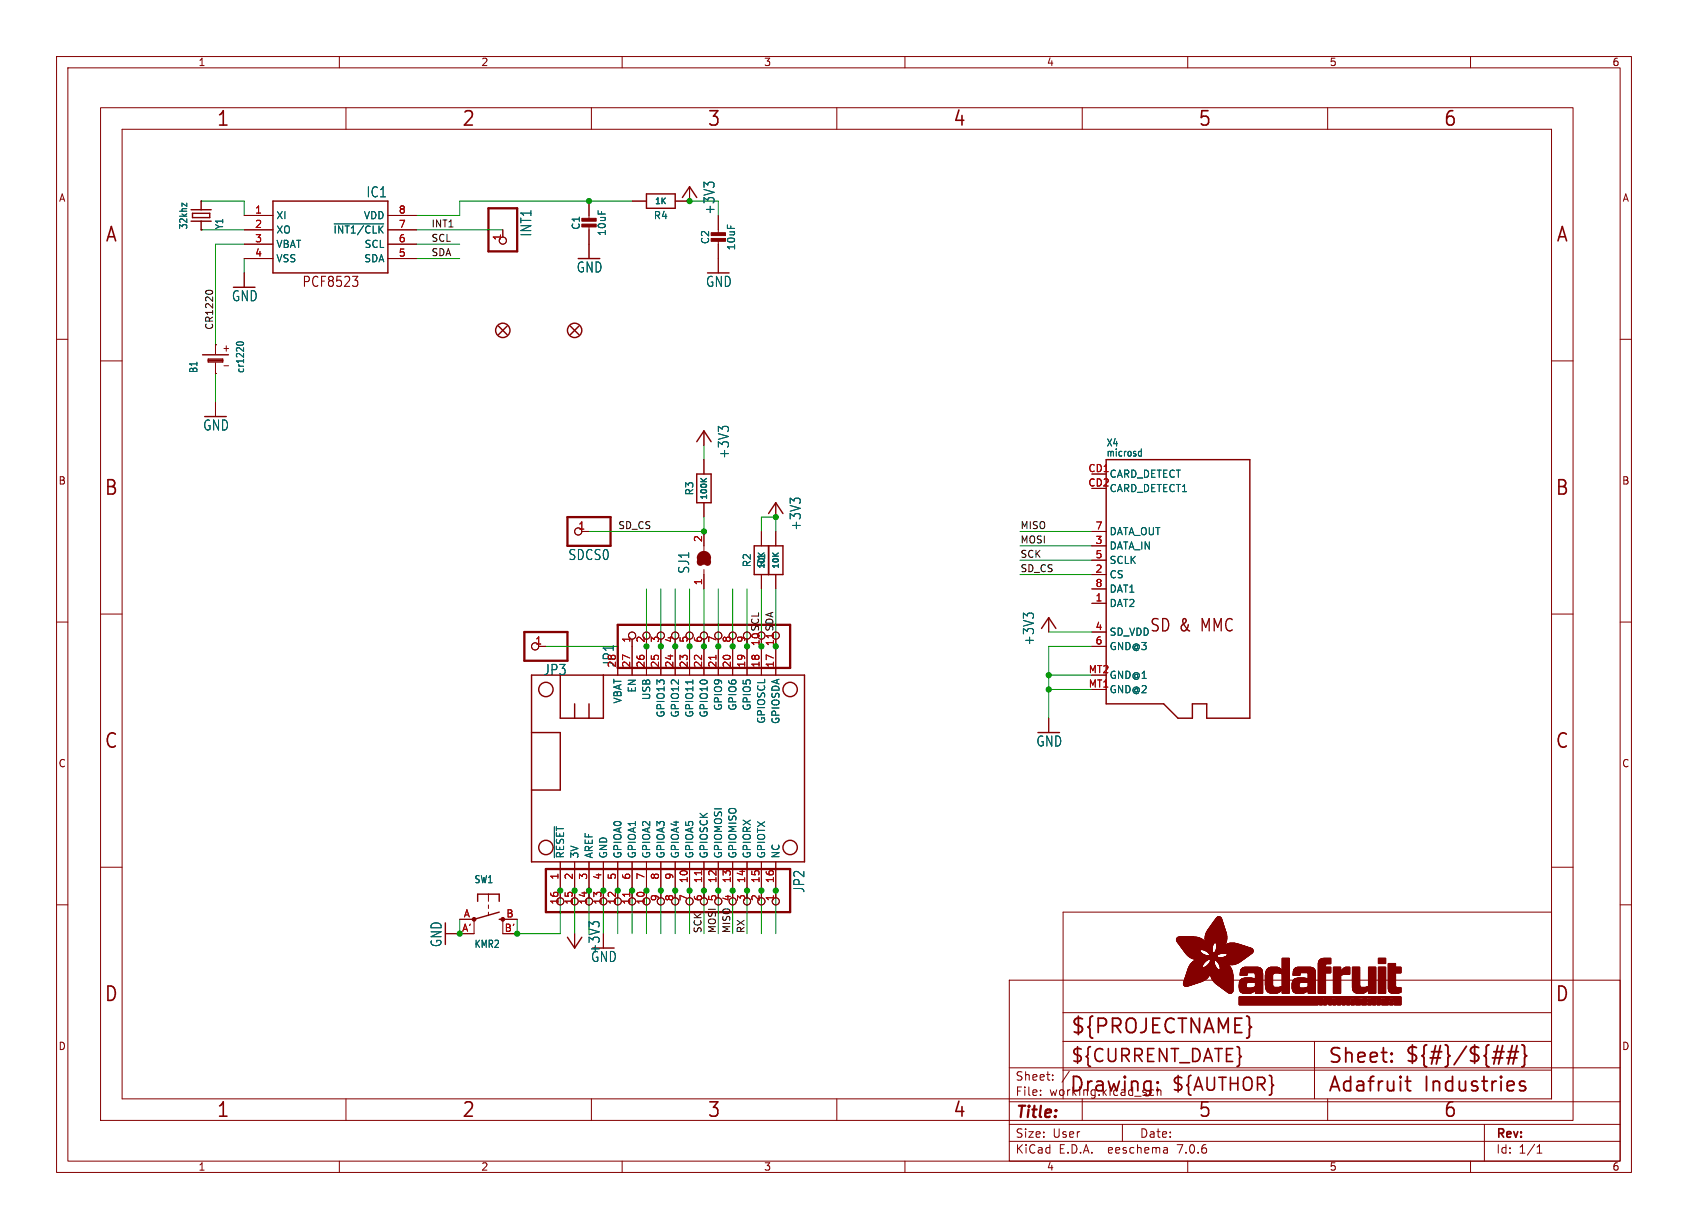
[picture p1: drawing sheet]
<svg xmlns="http://www.w3.org/2000/svg" width="298mm" height="217mm" viewBox="0 0 298 217" stroke-linecap="round" stroke-linejoin="round" font-family="sans-serif">
<defs><g id="words">
<g font-size="3.5" fill="#840000">
<text x="38.2" y="22.7">1</text>
<text x="81.6" y="22.7">2</text>
<text x="125" y="22.7">3</text>
<text x="168.4" y="22.7">4</text>
<text x="211.8" y="22.7">5</text>
<text x="255.1" y="22.7">6</text>
<text x="18.5" y="43.1">A</text>
<text x="275" y="43.1">A</text>
<text x="18.3" y="87.9">B</text>
<text x="274.9" y="87.9">B</text>
<text x="18.3" y="132.7">C</text>
<text x="274.9" y="132.7">C</text>
<text x="18.3" y="177.4">D</text>
<text x="274.9" y="177.4">D</text>
<text x="189.2" y="183.2">${PROJECTNAME}</text>
<text x="234.7" y="188.4">Sheet:</text>
<text x="248.3" y="188.3">${#}/${##}</text>
<text x="38.2" y="197.9">1</text>
<text x="81.6" y="197.9">2</text>
<text x="125" y="197.9">3</text>
<text x="168.4" y="197.9">4</text>
<text x="189" y="193.5">Drawing:</text>
<text x="211.8" y="197.9">5</text>
<text x="234.7" y="193.5">Adafruit</text>
<text x="251.8" y="193.5">Industries</text>
<text x="255.1" y="197.9">6</text>
</g>
<g font-size="3.2" fill="#840000">
<text x="189.2" y="188.2">${CURRENT_DATE}</text>
<text x="207" y="193.3">${AUTHOR}</text>
</g>
<g font-size="3" fill="#840000">
<text x="203.2" y="112">SD &amp;</text>
<text x="212.6" y="112">MMC</text>
</g>
<text font-size="2.8" fill="#840000" x="179.4" y="198.2">Title:</text>
<g font-size="2.5" fill="#006464">
<text x="64.7" y="35.1">IC1</text>
<text x="94.2" y="41.9" transform="rotate(-90 94.2 41.9)">INT1</text>
<text x="126.6" y="38" transform="rotate(-90 126.6 38)">+3V3</text>
<text x="40.9" y="53.5">GND</text>
<text x="101.9" y="48.4">GND</text>
<text x="124.7" y="50.9">GND</text>
<text x="35.8" y="76.3">GND</text>
<text x="129.1" y="81.2" transform="rotate(-90 129.1 81.2)">+3V3</text>
<text x="141.8" y="93.9" transform="rotate(-90 141.8 93.9)">+3V3</text>
<text x="100.4" y="99.2">SDCS0</text>
<text x="122.1" y="101.5" transform="rotate(-90 122.1 101.5)">SJ1</text>
<text x="96" y="119.6">JP3</text>
<text x="108.7" y="118.1" transform="rotate(-90 108.7 118.1)">JP1</text>
<text x="183" y="114.2" transform="rotate(-90 183 114.2)">+3V3</text>
<text x="183.1" y="132.2">GND</text>
<text x="142.4" y="158" transform="rotate(-90 142.4 158)">JP2</text>
<text x="78.3" y="167.6" transform="rotate(-90 78.3 167.6)">GND</text>
<text x="104.4" y="170.3">GND</text>
<text x="106.2" y="168.8" transform="rotate(-90 106.2 168.8)">+3V3</text>
</g>
<text font-size="2.5" fill="#840000" x="53.3" y="51">PCF8523</text>
<g font-size="2.1" fill="#840000">
<text x="179.4" y="191.3">Sheet:</text>
<text x="179.4" y="194">File:</text>
<text x="185.5" y="194">working.kicad_sch</text>
<text x="179.4" y="201.4">Size:</text>
<text x="186.1" y="201.4">User</text>
<text x="201.4" y="201.4">Date:</text>
<text x="264.4" y="201.6">Rev:</text>
<text x="179.4" y="204.2">KiCad</text>
<text x="187.2" y="204.2">E.D.A.</text>
<text x="196.1" y="204.2">eeschema</text>
<text x="208.4" y="204.2">7.0.6</text>
<text x="264.4" y="204.2">Id:</text>
<text x="268.5" y="204.2">1/1</text>
</g>
<g font-size="1.8" fill="#840000">
<text x="35" y="11.9">1</text>
<text x="85" y="11.9">2</text>
<text x="135" y="11.9">3</text>
<text x="185" y="11.9">4</text>
<text x="235" y="11.9">5</text>
<text x="285" y="11.9">6</text>
<text x="10.3" y="35.9">A</text>
<text x="286.8" y="35.9">A</text>
<text x="39.2" y="62.4">+</text>
<text x="10.3" y="85.9">B</text>
<text x="286.7" y="85.9">B</text>
<text x="10.3" y="135.9">C</text>
<text x="286.7" y="135.9">C</text>
<text x="10.3" y="185.9">D</text>
<text x="286.7" y="185.9">D</text>
<text x="35" y="207.2">1</text>
<text x="85" y="207.2">2</text>
<text x="135" y="207.2">3</text>
<text x="185" y="207.2">4</text>
<text x="235" y="207.2">5</text>
<text x="285" y="207.2">6</text>
</g>
<g font-size="1.8" fill="#006464">
<text x="33.3" y="40.7" transform="rotate(-90 33.3 40.7)">32khz</text>
<text x="39.7" y="40.7" transform="rotate(-90 39.7 40.7)">Y1</text>
<text x="48.8" y="39">XI</text>
<text x="48.8" y="41.5">XO</text>
<text x="58.9" y="41.5">~{INT1/CLK}</text>
<text x="64.2" y="39">VDD</text>
<text x="102.7" y="40.7" transform="rotate(-90 102.7 40.7)">C1</text>
<text x="107.3" y="41.8" transform="rotate(-90 107.3 41.8)">10uF</text>
<text x="115.5" y="39">R4</text>
<text x="48.8" y="44">VBAT</text>
<text x="48.8" y="46.6">VSS</text>
<text x="64.3" y="46.6">SDA</text>
<text x="64.4" y="44">SCL</text>
<text x="125.6" y="43.3" transform="rotate(-90 125.6 43.3)">C2</text>
<text x="130.2" y="44.4" transform="rotate(-90 130.2 44.4)">10uF</text>
<text x="35.1" y="66.1" transform="rotate(-90 35.1 66.1)">B1</text>
<text x="43.3" y="66.1" transform="rotate(-90 43.3 66.1)">cr1220</text>
<text x="195.6" y="79.2">X4</text>
<text x="195.6" y="80.9">microsd</text>
<text x="122.8" y="87.7" transform="rotate(-90 122.8 87.7)">R3</text>
<text x="196.1" y="84.7">CARD_DETECT</text>
<text x="196.1" y="87.2">CARD_DETECT1</text>
<text x="196.1" y="94.8">DATA_OUT</text>
<text x="132.9" y="100.4" transform="rotate(-90 132.9 100.4)">R2</text>
<text x="135.5" y="100.4" transform="rotate(-90 135.5 100.4)">R1</text>
<text x="196.1" y="97.4">DATA_IN</text>
<text x="196.1" y="99.9">SCLK</text>
<text x="196.1" y="107.5">DAT2</text>
<text x="196.1" y="102.5">CS</text>
<text x="196.1" y="105">DAT1</text>
<text x="196.1" y="112.6">SD_VDD</text>
<text x="196.1" y="115.2">GND@3</text>
<text x="110.1" y="124.5" transform="rotate(-90 110.1 124.5)">VBAT</text>
<text x="112.6" y="122.6" transform="rotate(-90 112.6 122.6)">EN</text>
<text x="115.2" y="123.9" transform="rotate(-90 115.2 123.9)">USB</text>
<text x="127.9" y="125.8" transform="rotate(-90 127.9 125.8)">GPIO9</text>
<text x="130.4" y="125.8" transform="rotate(-90 130.4 125.8)">GPIO6</text>
<text x="132.9" y="125.8" transform="rotate(-90 132.9 125.8)">GPIO5</text>
<text x="196.1" y="122.8">GND@2</text>
<text x="196.1" y="120.2">GND@1</text>
<text x="117.7" y="127" transform="rotate(-90 117.7 127)">GPIO13</text>
<text x="120.2" y="127" transform="rotate(-90 120.2 127)">GPIO12</text>
<text x="122.8" y="127" transform="rotate(-90 122.8 127)">GPIO11</text>
<text x="125.3" y="127" transform="rotate(-90 125.3 127)">GPIO10</text>
<text x="135.5" y="128.1" transform="rotate(-90 135.5 128.1)">GPIOSCL</text>
<text x="138" y="128.1" transform="rotate(-90 138 128.1)">GPIOSDA</text>
<text x="99.9" y="151.9" transform="rotate(-90 99.9 151.9)">~{RESET}</text>
<text x="102.5" y="151.9" transform="rotate(-90 102.5 151.9)">3V</text>
<text x="105" y="151.9" transform="rotate(-90 105 151.9)">AREF</text>
<text x="107.5" y="151.9" transform="rotate(-90 107.5 151.9)">GND</text>
<text x="110.1" y="151.9" transform="rotate(-90 110.1 151.9)">GPIOA0</text>
<text x="112.6" y="151.9" transform="rotate(-90 112.6 151.9)">GPIOA1</text>
<text x="115.2" y="151.9" transform="rotate(-90 115.2 151.9)">GPIOA2</text>
<text x="117.7" y="151.9" transform="rotate(-90 117.7 151.9)">GPIOA3</text>
<text x="120.2" y="151.9" transform="rotate(-90 120.2 151.9)">GPIOA4</text>
<text x="122.8" y="151.9" transform="rotate(-90 122.8 151.9)">GPIOA5</text>
<text x="125.3" y="151.9" transform="rotate(-90 125.3 151.9)">GPIOSCK</text>
<text x="127.9" y="151.9" transform="rotate(-90 127.9 151.9)">GPIOMOSI</text>
<text x="130.4" y="151.9" transform="rotate(-90 130.4 151.9)">GPIOMISO</text>
<text x="132.9" y="151.9" transform="rotate(-90 132.9 151.9)">GPIORX</text>
<text x="135.5" y="151.9" transform="rotate(-90 135.5 151.9)">GPIOTX</text>
<text x="138" y="151.9" transform="rotate(-90 138 151.9)">NC</text>
<text x="83.8" y="156.4">SW1</text>
<text x="83.8" y="167.8">KMR2</text>
</g>
<g font-size="1.8" fill="#a90000">
<text x="45" y="37.8">1</text>
<text x="45" y="40.4">2</text>
<text x="70.4" y="40.4">7</text>
<text x="70.4" y="37.8">8</text>
<text x="45" y="42.9">3</text>
<text x="45" y="45.5">4</text>
<text x="70.4" y="45.5">5</text>
<text x="70.4" y="42.9">6</text>
<text x="88.6" y="42.6" transform="rotate(-90 88.6 42.6)">1</text>
<text x="192.3" y="83.6">CD1</text>
<text x="192.3" y="86.1">CD2</text>
<text x="102.2" y="93.7">1</text>
<text x="124.2" y="96" transform="rotate(-90 124.2 96)">2</text>
<text x="193.6" y="93.7">7</text>
<text x="193.6" y="101.3">2</text>
<text x="193.6" y="96.3">3</text>
<text x="193.6" y="98.8">5</text>
<text x="124.2" y="103.6" transform="rotate(-90 124.2 103.6)">1</text>
<text x="193.6" y="106.4">1</text>
<text x="193.6" y="103.9">8</text>
<text x="111.5" y="113.7" transform="rotate(-90 111.5 113.7)">1</text>
<text x="114" y="113.7" transform="rotate(-90 114 113.7)">2</text>
<text x="116.6" y="113.7" transform="rotate(-90 116.6 113.7)">3</text>
<text x="119.1" y="113.7" transform="rotate(-90 119.1 113.7)">4</text>
<text x="121.7" y="113.7" transform="rotate(-90 121.7 113.7)">5</text>
<text x="124.2" y="113.7" transform="rotate(-90 124.2 113.7)">6</text>
<text x="126.7" y="113.7" transform="rotate(-90 126.7 113.7)">7</text>
<text x="129.3" y="113.7" transform="rotate(-90 129.3 113.7)">8</text>
<text x="131.8" y="113.7" transform="rotate(-90 131.8 113.7)">9</text>
<text x="193.6" y="111.5">4</text>
<text x="94.5" y="114">1</text>
<text x="109" y="118.2" transform="rotate(-90 109 118.2)">28</text>
<text x="111.5" y="118.2" transform="rotate(-90 111.5 118.2)">27</text>
<text x="114" y="118.2" transform="rotate(-90 114 118.2)">26</text>
<text x="116.6" y="118.2" transform="rotate(-90 116.6 118.2)">25</text>
<text x="119.1" y="118.2" transform="rotate(-90 119.1 118.2)">24</text>
<text x="121.7" y="118.2" transform="rotate(-90 121.7 118.2)">23</text>
<text x="124.2" y="118.2" transform="rotate(-90 124.2 118.2)">22</text>
<text x="126.7" y="118.2" transform="rotate(-90 126.7 118.2)">21</text>
<text x="129.3" y="118.2" transform="rotate(-90 129.3 118.2)">20</text>
<text x="131.8" y="118.2" transform="rotate(-90 131.8 118.2)">19</text>
<text x="134.4" y="118.2" transform="rotate(-90 134.4 118.2)">18</text>
<text x="134.4" y="114.3" transform="rotate(-90 134.4 114.3)">10</text>
<text x="136.9" y="118.2" transform="rotate(-90 136.9 118.2)">17</text>
<text x="136.9" y="114.3" transform="rotate(-90 136.9 114.3)">11 SDA</text>
<text x="136.9" y="114.3" transform="rotate(-90 136.9 114.3)">11</text>
<text x="192.4" y="119.1">MT2</text>
<text x="193.6" y="114">6</text>
<text x="192.4" y="121.7">MT1</text>
<text x="98.8" y="155.6" transform="rotate(-90 98.8 155.6)">1</text>
<text x="101.3" y="155.6" transform="rotate(-90 101.3 155.6)">2</text>
<text x="103.9" y="155.6" transform="rotate(-90 103.9 155.6)">3</text>
<text x="106.4" y="155.6" transform="rotate(-90 106.4 155.6)">4</text>
<text x="109" y="155.6" transform="rotate(-90 109 155.6)">5</text>
<text x="111.5" y="155.6" transform="rotate(-90 111.5 155.6)">6</text>
<text x="114" y="155.6" transform="rotate(-90 114 155.6)">7</text>
<text x="116.6" y="155.6" transform="rotate(-90 116.6 155.6)">8</text>
<text x="119.1" y="155.6" transform="rotate(-90 119.1 155.6)">9</text>
<text x="98.8" y="160.1" transform="rotate(-90 98.8 160.1)">16</text>
<text x="101.3" y="160.1" transform="rotate(-90 101.3 160.1)">15</text>
<text x="103.9" y="160.1" transform="rotate(-90 103.9 160.1)">14</text>
<text x="106.4" y="160.1" transform="rotate(-90 106.4 160.1)">13</text>
<text x="109" y="160.1" transform="rotate(-90 109 160.1)">12</text>
<text x="111.5" y="160.1" transform="rotate(-90 111.5 160.1)">11</text>
<text x="114" y="160.1" transform="rotate(-90 114 160.1)">10</text>
<text x="116.6" y="159.5" transform="rotate(-90 116.6 159.5)">9</text>
<text x="119.1" y="159.5" transform="rotate(-90 119.1 159.5)">8</text>
<text x="121.7" y="159.5" transform="rotate(-90 121.7 159.5)">7</text>
<text x="121.7" y="156.3" transform="rotate(-90 121.7 156.3)">10</text>
<text x="124.2" y="159.5" transform="rotate(-90 124.2 159.5)">6</text>
<text x="124.2" y="156.3" transform="rotate(-90 124.2 156.3)">11</text>
<text x="126.7" y="159.5" transform="rotate(-90 126.7 159.5)">5</text>
<text x="126.7" y="156.3" transform="rotate(-90 126.7 156.3)">12</text>
<text x="129.3" y="159.5" transform="rotate(-90 129.3 159.5)">4</text>
<text x="129.3" y="156.3" transform="rotate(-90 129.3 156.3)">13</text>
<text x="131.8" y="159.5" transform="rotate(-90 131.8 159.5)">3</text>
<text x="131.8" y="156.3" transform="rotate(-90 131.8 156.3)">14</text>
<text x="134.4" y="159.5" transform="rotate(-90 134.4 159.5)">2</text>
<text x="134.4" y="156.3" transform="rotate(-90 134.4 156.3)">15</text>
<text x="136.9" y="159.5" transform="rotate(-90 136.9 159.5)">1</text>
<text x="136.9" y="156.3" transform="rotate(-90 136.9 156.3)">16</text>
<text x="81.6" y="164.8">A'</text>
<text x="81.9" y="162.3">A</text>
<text x="89.1" y="164.8">B'</text>
<text x="89.4" y="162.3">B</text>
</g>
<text font-size="1.8" fill="#0f0f0f" x="134.4" y="114.3" transform="rotate(-90 134.4 114.3)">10 SCL</text>
<g font-size="1.7" fill="#0f0f0f">
<text x="76.2" y="40.3">INT1</text>
<text x="76.2" y="45.4">SDA</text>
<text x="76.2" y="42.8">SCL</text>
<text x="37.8" y="58.4" transform="rotate(-90 37.8 58.4)">CR1220</text>
<text x="109.2" y="93.6">SD_CS</text>
<text x="180.3" y="93.6">MISO</text>
<text x="180.3" y="101.3">SD_CS</text>
<text x="180.3" y="96.2">MOSI</text>
<text x="180.3" y="98.7">SCK</text>
<text x="124.1" y="165.1" transform="rotate(-90 124.1 165.1)">SCK</text>
<text x="126.7" y="165.1" transform="rotate(-90 126.7 165.1)">MOSI 5</text>
<text x="129.2" y="165.1" transform="rotate(-90 129.2 165.1)">MISO 4</text>
<text x="131.7" y="165.1" transform="rotate(-90 131.7 165.1)">RX</text>
</g>
<g font-size="1.4" fill="#006464">
<text x="115.6" y="36.4">1K</text>
<text x="125.3" y="88.5" transform="rotate(-90 125.3 88.5)">100K</text>
<text x="135.4" y="100.7" transform="rotate(-90 135.4 100.7)">10K</text>
<text x="138" y="100.7" transform="rotate(-90 138 100.7)">10K</text>
</g>
</g></defs>
<g fill="none" stroke="#840000" stroke-width=".18">
<path d="M10 10h278.5v197.3h-278.5zM12 12h274.5v193.3h-274.5zM17.8 19h260.3v179.1h-260.3zM60 10v2M61.2 19v3.9M104.6 19v3.9M110 10v2M148 19v3.9M160 10v2M191.3 19v3.9M210 10v2M234.7 19v3.9"/>
<path d="M260 10v2M21.6 22.9h252.7v171.4h-252.7zM35.6 35.6h.1M43.2 38.1h5.1M68.6 38.1h5.1M104.1 35.6v3.3M104.1 39.9v5.8M111.8 35.6h2.5M121.9 33v2.6h-2.5M127 38.1v3.3M10 60h2M35.6 40.6h.1"/>
<path d="M43.2 48.3v2.5M43.2 40.6h5.1M43.2 43.2h5.1M43.2 45.7h5.1M68.6 40.6h5.1M68.6 43.2h5.1M68.6 45.7h5.1M88.9 40.6v1.3M127 42.4v5.9M286.5 60h2M17.8 63.8h3.8M38.1 61h.1"/>
<path d="M38.1 66h.1M38.1 61v1.6M38.1 64.1v1.9M38.1 71.1v2.6M39.6 64.7h.8M124.5 76.2v2.5M274.3 63.8h3.8M102.9 94h1.2M124.5 81.3v2.5M124.5 88.9v2.5M124.5 94v3.4M134.6 94v2.5"/>
<path d="M137.2 88.9v2.5M137.2 94v2.5M193 96.5h2.6M193 99.1h2.6M193 94h2.6M10 110h2M17.8 108.6h3.8M95.2 114.3h1.3M109.2 114.3v5.1M111.8 113v6.4M114.3 114.3v5.1M116.8 113v6.4"/>
<path d="M119.4 114.3v5.1M121.9 113v6.4M124.5 100.7v3.4M124.5 113v6.4M127 113v6.4M129.5 113v6.4M132.1 113v6.4M134.6 101.6v2.5M134.6 114.3v5.1M137.2 101.6v2.5M137.2 114.3v5.1M185.4 109.2v2.6"/>
<path d="M193 114.3h2.6M193 106.7h2.6M193 101.6h2.6M193 111.8h2.6M193 104.1h2.6M274.3 108.6h3.8M286.5 110h2M185.4 127v2.5M10 160h2M17.8 153.4h3.8M86.4 158.1v1.3M99.1 152.4v6.3"/>
<path d="M101.6 152.4v6.3M104.1 152.4v6.3M106.7 152.4v6.3M109.2 152.4v6.3M111.8 152.4v6.3M114.3 152.4v6.3M116.8 152.4v6.3M119.4 152.4v6.3M121.9 152.4v6.3M124.5 152.4v6.3M127 152.4v6.3M129.5 152.4v6.3"/>
<path d="M132.1 152.4v6.3M134.6 152.4v6.3M137.2 152.4v6.3M274.3 153.4h3.8M286.5 160h2M81.3 162.6h2.5v2.5h-5.1M86.4 160v.7M86.4 161.3v.6M91.4 162.6h-2.5v2.5h2.5M101.6 165.1v2.5M178.4 173.3h108.1v32h-108.1zM188 179.1h86.3"/>
<path d="M274.3 161.3h-86.3v33M61.2 194.3v3.8M104.6 194.3v3.8M148 194.3v3.8M178.4 198.8h108.1M178.4 194.8h108.1M178.4 188.8h108.1M184 193.6v.1M184 192.8v.1M186.1 190.9v.1M186.1 190.1v.1M188 184.1h86.3"/>
<path d="M188 189.2h86.3M189.1 189.4l-1.3 2M191.3 194.3v3.8M198.4 198.8v3M203.8 192.7l.2 .1M204 193.6l-.2 .1M204.6 192.2v1.5M204.6 192.9l.2-.2 .4 .1 .1 .9M232.4 184.1v10.2M234.7 194.3v3.8M262.5 198.8v6.5M60 205.3v2"/>
<path d="M110 205.3v2M160 205.3v2M178.4 201.8h108.1M206.3 203l.1 .9M206.4 203.8l-.1 .1M206.4 203.3h-.1M210 205.3v2M260 205.3v2M271.8 203.9h.8M271.8 202.8l.4-.4v1.5"/>
<circle cx="88.9" cy="42.5" r=".63"/>
<circle cx="102.2" cy="94" r=".63"/>
<circle cx="94.6" cy="114.3" r=".63"/>
<circle cx="111.8" cy="112.4" r=".63"/>
<circle cx="114.3" cy="112.4" r=".63"/>
<circle cx="116.8" cy="112.4" r=".63"/>
<circle cx="119.4" cy="112.4" r=".63"/>
<circle cx="121.9" cy="112.4" r=".63"/>
<circle cx="124.5" cy="112.4" r=".63"/>
<circle cx="127" cy="112.4" r=".63"/>
<circle cx="129.5" cy="112.4" r=".63"/>
<circle cx="132.1" cy="112.4" r=".63"/>
<circle cx="134.6" cy="112.4" r=".63"/>
<circle cx="137.2" cy="112.4" r=".63"/>
<circle cx="99.1" cy="159.4" r=".63"/>
<circle cx="101.6" cy="159.4" r=".63"/>
<circle cx="104.1" cy="159.4" r=".63"/>
<circle cx="106.7" cy="159.4" r=".63"/>
<circle cx="109.2" cy="159.4" r=".63"/>
<circle cx="111.8" cy="159.4" r=".63"/>
<circle cx="114.3" cy="159.4" r=".63"/>
<circle cx="116.8" cy="159.4" r=".63"/>
<circle cx="119.4" cy="159.4" r=".63"/>
<circle cx="121.9" cy="159.4" r=".63"/>
<circle cx="124.5" cy="159.4" r=".63"/>
<circle cx="127" cy="159.4" r=".63"/>
<circle cx="129.5" cy="159.4" r=".63"/>
<circle cx="132.1" cy="159.4" r=".63"/>
<circle cx="134.6" cy="159.4" r=".63"/>
<circle cx="137.2" cy="159.4" r=".63"/>
</g>
<g fill="none" stroke="#840000" stroke-width=".25">
<path d="M33.8 39.1h3.5M33.8 37.1h3.5M34 37.7h3.1v.8h-3.1zM35.6 35.6v1.5M35.6 39.1v1.5M48.3 35.6h20.3v12.7h-20.3zM114.3 34.3h5.1v2.5h-5.1zM120.6 34.9l1.3-1.9 1.3 1.9M88.1 57.7l1.6 1.5M89.7 57.7l-1.6 1.5M100.8 57.7l1.6 1.5M102.4 57.7l-1.6 1.5"/>
<path d="M35.8 62.7h4.6M36.8 63.5h2.6v.5h-2.6zM36.8 63.8h2.6M123.2 78.1l1.3-1.9 1.2 1.9M123.2 83.8h2.5v5.1h-2.5zM133.3 96.5h5.1v5.1h-5.1zM135.9 90.8l1.3-1.9 1.2 1.9M135.9 96.5v5.1M195.6 81.3h25.4v45.7h-7.6v-2.5h-2.6v2.5h-2.5l-2.6-2.5h-10.1zM94 119.4h48.2v33h-48.2zM99.1 119.4v7.6h7.6v-7.6M184.1 111.1l1.3-1.9 1.3 1.9"/>
<path d="M94 129.5h5.1v10.2h-5.1M101.6 124.5v2.5M104.1 124.5v2.5M84.5 159.4v-1.3h3.8v1.3M88.3 161.3l-4.5 1.3M88.3 162.6h.6M100.3 165.7l1.3 1.9 1.3-1.9"/>
<circle cx="88.9" cy="58.4" r="1.27"/>
<circle cx="101.6" cy="58.4" r="1.27"/>
<circle cx="96.5" cy="121.9" r="1.27"/>
<circle cx="139.7" cy="121.9" r="1.27"/>
<circle cx="96.5" cy="149.9" r="1.27"/>
<circle cx="139.7" cy="149.9" r="1.27"/>
</g>
<g fill="none" stroke="#006464" stroke-width=".18">
<path d="M33 35.9v.6l-.8-.6v.6M59.1 39.6h8.7M125.1 32.7l-.6-.5v.9M125.3 32.3h.8M41.9 61l-.1-.2a.72 .72 0 0 1 1.3 0l-.2 .2M127.7 75.9l-.7-.5v.9M127.9 75.5h.7M201.8 79.4v1.3M201.8 79.9l-.3-.1-.2 .1M140.4 88.6l-.7-.5v.9M140.6 88.2h.7M201.3 80.5l.2 .2 .3-.1"/>
<path d="M181.6 108.9l-.7-.5v.9M181.8 108.5h.8M122.5 120.2v.8M98 146.2v5.5M104.8 163.5l-.7-.5v.9M105 163.1h.8"/>
</g>
<path d="M123.9 84.6l.6 .6M124.9 84.6l-.6 .4" fill="none" stroke="#006464" stroke-width=".2"/>
<path d="M86.4 36.8h5v7.6h-5zM100.3 91.4h7.6v5.1h-7.6zM124.5 98.4v1.3M92.7 111.8h7.6v5h-7.6zM109.2 110.5h30.5v7.6h-30.5zM96.5 153.7h43.2v7.6h-43.2z" fill="none" stroke="#840000" stroke-width=".41"/>
<g fill="#840000" stroke="#840000" stroke-width=".18">
<path d="M125.7 42.2h2.6v.5h-2.6z"/>
<path d="M125.7 41.1h2.6v.6h-2.6z"/>
<path d="M208 166.3h4.8z"/>
<path d="M208 166.2l4.8 .1z"/>
<path d="M208 166.2h4.8z"/>
<path d="M208 166.2h4.7z"/>
<path d="M208 166.1l4.7 .1z"/>
<path d="M208 166.1h4.6z"/>
<path d="M208 166l4.5 .1z"/>
<path d="M208 166h4.5z"/>
<path d="M208 166.4h4.9z"/>
<path d="M208 166.3l4.9 .1z"/>
<path d="M208 166h4.4z"/>
<path d="M208 165.9l4.4 .1z"/>
<path d="M208.1 166.4l4.9 .1z"/>
<path d="M208.1 165.9h4.2z"/>
<path d="M208.1 166.5h4.9z"/>
<path d="M208.1 165.9h4.1z"/>
<path d="M208.1 165.8l4 .1z"/>
<path d="M208.1 166.6h5z"/>
<path d="M208.1 166.5l4.9 .1z"/>
<path d="M208.1 165.8h3.9z"/>
<path d="M208.2 166.6h4.9z"/>
<path d="M208.2 165.8h3.6z"/>
<path d="M208.2 166.6l4.9 .1z"/>
<path d="M208.2 165.7l3.5 .1z"/>
<path d="M208.2 166.7h5z"/>
<path d="M208.2 166.7h4.9z"/>
<path d="M208.3 166.7l4.9 .1z"/>
<path d="M208.3 165.7h3.3z"/>
<path d="M208.3 166.8h6.3z"/>
<path d="M208.3 166.8h4.9z"/>
<path d="M208.3 166.8l6.3 .1z"/>
<path d="M208.4 166.9h6.2z"/>
<path d="M208.4 167h6.1z"/>
<path d="M208.4 166.9l6.1 .1z"/>
<path d="M208.4 165.7h2.8z"/>
<path d="M208.5 167h6z"/>
<path d="M208.5 167l6 .1z"/>
<path d="M208.6 167.1h5.9z"/>
<path d="M208.6 167.1l5.8 .1z"/>
<path d="M208.6 167.2h5.8z"/>
<path d="M208.7 167.2l5.7 .1z"/>
<path d="M208.7 167.3h5.7z"/>
<path d="M208.7 167.3l5.7 .1z"/>
<path d="M208.8 167.4h5.6z"/>
<path d="M208.8 167.5h5.5z"/>
<path d="M208.8 167.4l5.5 .1z"/>
<path d="M208.9 167.5l5.4 .1z"/>
<path d="M208.9 167.6h5.4z"/>
<path d="M208.9 167.6l5.4 .1z"/>
<path d="M209 167.7h5.3z"/>
<path d="M209 167.7l5.3 .1z"/>
<path d="M209 167.8h5.3z"/>
<path d="M209.1 167.8h5.2z"/>
<path d="M209.1 167.8l5.2 .1z"/>
<path d="M209.1 167.9h5.2z"/>
<path d="M209.2 167.9l3.1 .1z"/>
<path d="M209.2 168h3z"/>
<path d="M209.2 174.1h1.8z"/>
<path d="M209.2 174l1.8 .1z"/>
<path d="M209.2 174h2z"/>
<path d="M209.2 174h2.1z"/>
<path d="M209.2 173.9l2.1 .1z"/>
<path d="M209.2 173.9h2.3z"/>
<path d="M209.2 173.9h2.4z"/>
<path d="M209.2 173.8l2.4 .1z"/>
<path d="M209.2 173.8h2.6z"/>
<path d="M209.2 168l3 .1z"/>
<path d="M209.3 174.1l1.4 .1z"/>
<path d="M209.3 174.1h1.5z"/>
<path d="M209.3 173.8h2.6z"/>
<path d="M209.3 173.7l2.6 .1z"/>
<path d="M209.3 173.7h2.8z"/>
<path d="M209.3 168.1h2.9z"/>
<path d="M209.3 174.2h1.2z"/>
<path d="M209.3 174.2h1.3z"/>
<path d="M209.3 173.7h2.9z"/>
<path d="M209.3 173.6l3 .1z"/>
<path d="M209.3 173.6h3.1z"/>
<path d="M209.3 173.6h3.2z"/>
<path d="M209.3 168.1l2.9 .1z"/>
<path d="M209.3 174.2l1.1 .1z"/>
<path d="M209.3 173.5l3.3 .1z"/>
<path d="M209.3 173.5h3.3z"/>
<path d="M209.3 173.4l3.4 .1z"/>
<path d="M209.3 173.4h3.5z"/>
<path d="M209.3 168.2h2.9z"/>
<path d="M209.4 174.3h.9z"/>
<path d="M209.4 173.4h3.4z"/>
<path d="M209.4 174.3h.8z"/>
<path d="M209.4 173.3l3.5 .1z"/>
<path d="M209.4 173.3h3.5z"/>
<path d="M209.4 173.3h3.6z"/>
<path d="M209.4 173.2l3.7 .1z"/>
<path d="M209.4 168.3h2.8z"/>
<path d="M209.4 168.2l2.8 .1z"/>
<path d="M209.4 174.3l.7 .1z"/>
<path d="M209.4 173.2h3.7z"/>
<path d="M209.4 173.2h3.8z"/>
<path d="M209.4 173.1l3.8 .1z"/>
<path d="M209.4 173.1h3.9z"/>
<path d="M209.5 173.1h3.8z"/>
<path d="M209.5 173l3.8 .1z"/>
<path d="M209.5 168.3l2.8 .1z"/>
<path d="M209.5 174.4h.5z"/>
<path d="M209.5 173h3.9z"/>
<path d="M209.5 172.9l4 .1z"/>
<path d="M209.5 168.4h2.8z"/>
<path d="M209.5 172.9h4z"/>
<path d="M209.5 172.8l4.1 .1z"/>
<path d="M209.5 172.8h4.1z"/>
<path d="M209.5 168.4l2.9 .1z"/>
<path d="M209.6 172.8h4z"/>
<path d="M209.6 172.7l4 .1z"/>
<path d="M209.6 168.5h2.8z"/>
<path d="M209.6 174.4h.3z"/>
<path d="M209.6 172.7h4.1z"/>
<path d="M209.6 172.6l4.1 .1z"/>
<path d="M209.6 168.5l2.9 .1z"/>
<path d="M209.6 172.6h4.1z"/>
<path d="M209.6 172.6h4.2z"/>
<path d="M209.6 172.5l4.2 .1z"/>
<path d="M209.6 172.5h4.2z"/>
<path d="M209.6 168.6h3z"/>
<path d="M209.6 168.6h2.9z"/>
<path d="M209.7 172.5h4.1z"/>
<path d="M209.7 172.4l4.1 .1z"/>
<path d="M209.7 172.4h4.2z"/>
<path d="M209.7 172.3l4.2 .1z"/>
<path d="M209.7 168.6l2.9 .1z"/>
<path d="M209.8 172.3h4.1z"/>
<path d="M209.8 172.2l4.1 .1z"/>
<path d="M209.8 172.2h4.1z"/>
<path d="M209.8 168.7l2.9 .1z"/>
<path d="M209.8 168.7h2.9z"/>
<path d="M209.8 172.1l4.2 .1z"/>
<path d="M209.8 172.1h4.2z"/>
<path d="M209.8 168.8h3z"/>
<path d="M209.8 172l4.2 .1z"/>
<path d="M209.8 172h4.2z"/>
<path d="M209.8 168.8h3.1z"/>
<path d="M209.9 171.9l4.1 .1z"/>
<path d="M209.9 171.9h4.1z"/>
<path d="M209.9 168.8l3 .1z"/>
<path d="M209.9 171.8l4.1 .1z"/>
<path d="M209.9 171.8h4.1z"/>
<path d="M209.9 168.9h3.1z"/>
<path d="M209.9 171.8h8z"/>
<path d="M209.9 171.7l8 .1z"/>
<path d="M209.9 171.7h7.9z"/>
<path d="M209.9 168.9h3.2z"/>
<path d="M210 171.6l7.8 .1z"/>
<path d="M210 171.6h7.8z"/>
<path d="M210 168.9l3.2 .1z"/>
<path d="M210 171.5l7.8 .1z"/>
<path d="M210 171.5h5.5z"/>
<path d="M210 169h3.3z"/>
<path d="M210 171.5h5.4z"/>
<path d="M210 171.4l5.4 .1z"/>
<path d="M210 171.4h5.3z"/>
<path d="M210 169h5.2z"/>
<path d="M210.1 171.3l5.1 .1z"/>
<path d="M210.1 171.3h5.1z"/>
<path d="M210.1 169l5.1 .1z"/>
<path d="M210.1 171.2l5 .1z"/>
<path d="M210.1 171.2h5z"/>
<path d="M210.1 171.1l5 .1z"/>
<path d="M210.1 171.1h4.9z"/>
<path d="M210.1 169.1h5z"/>
<path d="M210.2 171l2.5 .1z"/>
<path d="M210.2 171h2.5z"/>
<path d="M210.2 169.1h5z"/>
<path d="M210.2 171h2.4z"/>
<path d="M210.2 169.1l5 .1z"/>
<path d="M210.2 170.9l2.4 .1z"/>
<path d="M210.2 170.9h2.4z"/>
<path d="M210.2 169.2h5z"/>
<path d="M210.3 170.8l2.3 .1z"/>
<path d="M210.3 170.8h2.3z"/>
<path d="M210.3 169.2h4.9z"/>
<path d="M210.3 170.7l2.3 .1z"/>
<path d="M210.3 170.7h2.3z"/>
<path d="M210.3 169.2l5 .1z"/>
<path d="M210.4 170.7h2.2z"/>
<path d="M210.4 170.6l2.3 .1z"/>
<path d="M210.4 170.6h2.3z"/>
<path d="M210.4 169.3h5z"/>
<path d="M210.4 170.5l2.3 .1z"/>
<path d="M210.5 170.5h2.2z"/>
<path d="M210.5 169.3l5.2 .1z"/>
<path d="M210.5 170.4l2.3 .1z"/>
<path d="M210.5 170.4h2.3z"/>
<path d="M210.6 170.4h2.2z"/>
<path d="M210.6 169.4h9.6z"/>
<path d="M210.6 170.3l2.2 .1z"/>
<path d="M210.6 170.3h2.2z"/>
<path d="M210.7 170.3h2.2z"/>
<path d="M210.7 169.4l9.4 .1z"/>
<path d="M210.7 170.2l2.2 .1z"/>
<path d="M210.7 170.2h2.2z"/>
<path d="M210.8 170.2h2.2z"/>
<path d="M210.8 170.1l2.2 .1z"/>
<path d="M210.8 169.5h9.3z"/>
<path d="M210.8 170.1h2.2z"/>
<path d="M210.9 170.1h2.2z"/>
<path d="M211 170l2.1 .1z"/>
<path d="M211 170h2.1z"/>
<path d="M211 169.5l9 .1z"/>
<path d="M211 170h2.2z"/>
<path d="M211.1 169.9l2.2 .1z"/>
<path d="M211.1 169.9h2.2z"/>
<path d="M211.2 169.6h8.7z"/>
<path d="M211.2 169.8l2.1 .1z"/>
<path d="M211.3 169.8h2.1z"/>
<path d="M211.3 169.6h8.6z"/>
<path d="M211.4 169.7l2.1 .1z"/>
<path d="M211.5 169.7h2.1z"/>
<path d="M211.6 169.7h2z"/>
<path d="M211.7 169.6l2 .1z"/>
<path d="M212.7 167.9l1.6 .1z"/>
<path d="M212.8 168h1.5z"/>
<path d="M212.9 168h1.4z"/>
<path d="M212.9 171l2.1 .1z"/>
<path d="M213 171h2z"/>
<path d="M213 168l1.3 .1z"/>
<path d="M213 166h3.9z"/>
<path d="M213 165.9l3.9 .1z"/>
<path d="M213 165.9h3.9z"/>
<path d="M213 165.8l3.9 .1z"/>
<path d="M213.1 171h1.9z"/>
<path d="M213.1 168.1h1.2z"/>
<path d="M213.1 166.3l3.8 .1z"/>
<path d="M213.1 166.3h3.8z"/>
<path d="M213.1 166.2l3.8 .1z"/>
<path d="M213.1 166.2h3.8z"/>
<path d="M213.1 166.1l3.8 .1z"/>
<path d="M213.1 166.1h3.8z"/>
<path d="M213.1 166l3.8 .1z"/>
<path d="M213.1 165.8h3.8z"/>
<path d="M213.1 165.7l3.8 .1z"/>
<path d="M213.1 165.7h3.8z"/>
<path d="M213.1 165.6l3.8 .1z"/>
<path d="M213.1 165.6h3.8z"/>
<path d="M213.1 165.5l3.8 .1z"/>
<path d="M213.1 165.5h3.8z"/>
<path d="M213.1 166.4l3.7 .1z"/>
<path d="M213.1 166.4h3.8z"/>
<path d="M213.1 165.4l3.8 .1z"/>
<path d="M213.1 165.4h3.8z"/>
<path d="M213.1 170.9l1.9 .1z"/>
<path d="M213.1 166.5l3.7 .1z"/>
<path d="M213.1 166.5h3.7z"/>
<path d="M213.1 165.3l3.8 .1z"/>
<path d="M213.1 165.3h3.8z"/>
<path d="M213.2 170.9h1.7z"/>
<path d="M213.2 166.7h1.6z"/>
<path d="M213.2 166.6l3.6 .1z"/>
<path d="M213.2 166.6h3.6z"/>
<path d="M213.2 165.2l3.7 .1z"/>
<path d="M213.2 165.2h3.7z"/>
<path d="M213.2 165.1l3.7 .1z"/>
<path d="M213.2 168.1l1.1 .1z"/>
<path d="M213.2 166.7l1.5 .1z"/>
<path d="M213.2 166.7h1.5z"/>
<path d="M213.2 165.1h3.6z"/>
<path d="M213.2 165l3.6 .1z"/>
<path d="M213.3 170.9h1.6z"/>
<path d="M213.3 166.8h1.3z"/>
<path d="M213.3 165h3.5z"/>
<path d="M213.3 164.9l3.5 .1z"/>
<path d="M213.3 170.8l1.6 .1z"/>
<path d="M213.3 168.2h1z"/>
<path d="M213.3 164.9h3.5z"/>
<path d="M213.3 164.8l3.5 .1z"/>
<path d="M213.4 170.8h1.5z"/>
<path d="M213.4 164.8h3.4z"/>
<path d="M213.4 164.8h3.3z"/>
<path d="M213.4 164.7l3.3 .1z"/>
<path d="M213.4 168.2l1 .1z"/>
<path d="M213.4 164.7h3.3z"/>
<path d="M213.4 164.6l3.3 .1z"/>
<path d="M213.5 170.7l1.4 .1z"/>
<path d="M213.5 170.7h1.3z"/>
<path d="M213.5 168.3h.9z"/>
<path d="M213.5 164.6h3.2z"/>
<path d="M213.5 164.5l3.2 .1z"/>
<path d="M213.5 164.5h3.2z"/>
<path d="M213.5 164.5h3.1z"/>
<path d="M213.6 170.6l1.2 .1z"/>
<path d="M213.6 170.6h1.2z"/>
<path d="M213.6 168.3l.8 .1z"/>
<path d="M213.6 164.4l3 .1z"/>
<path d="M213.6 164.4h3z"/>
<path d="M213.6 168.4h.8z"/>
<path d="M213.6 164.3l3 .1z"/>
<path d="M213.7 170.5l1.1 .1z"/>
<path d="M213.7 170.5h1.1z"/>
<path d="M213.7 168.4l.8 .1z"/>
<path d="M213.7 164.3h2.9z"/>
<path d="M213.7 170.5h1z"/>
<path d="M213.7 168.5h.9z"/>
<path d="M213.7 168.5h.8z"/>
<path d="M213.7 164.2l2.9 .1z"/>
<path d="M213.7 164.2h2.8z"/>
<path d="M213.7 170.4l1 .1z"/>
<path d="M213.8 170.4h.9z"/>
<path d="M213.8 169h1.4z"/>
<path d="M213.8 168.6h2.1z"/>
<path d="M213.8 168.5l2.3 .1z"/>
<path d="M213.8 164.2h2.7z"/>
<path d="M213.8 164.1l2.7 .1z"/>
<path d="M213.8 170.3l.9 .1z"/>
<path d="M213.8 168.9l1.4 .1z"/>
<path d="M213.8 168.6l1.9 .1z"/>
<path d="M213.8 168.6h2z"/>
<path d="M213.8 164.1h2.7z"/>
<path d="M213.8 170.3h.9z"/>
<path d="M213.8 168.9h1.4z"/>
<path d="M213.8 168.7h1.7z"/>
<path d="M213.8 164l2.7 .1z"/>
<path d="M213.9 170.3h.8z"/>
<path d="M213.9 170.2l.8 .1z"/>
<path d="M213.9 168.9h1.4z"/>
<path d="M213.9 168.8l1.4 .1z"/>
<path d="M213.9 168.8h1.4z"/>
<path d="M213.9 168.8h1.5z"/>
<path d="M213.9 168.7l1.6 .1z"/>
<path d="M213.9 164h2.6z"/>
<path d="M213.9 170.2h.8z"/>
<path d="M213.9 169.6l6 .1z"/>
<path d="M213.9 163.9l2.6 .1z"/>
<path d="M213.9 170.1l.8 .1z"/>
<path d="M213.9 163.9h2.5z"/>
<path d="M214 170.1h.7z"/>
<path d="M214 170l.7 .1z"/>
<path d="M214 169.7h5.8z"/>
<path d="M214 163.8l2.4 .1z"/>
<path d="M214 163.8h2.4z"/>
<path d="M214 170h.7z"/>
<path d="M214 169.9l.7 .1z"/>
<path d="M214 169.9h.7z"/>
<path d="M214 169.8l.7 .1z"/>
<path d="M214 169.8h.8z"/>
<path d="M214 169.7l5.7 .1z"/>
<path d="M214 172.2l4 .1z"/>
<path d="M214 172.2h4z"/>
<path d="M214 172.2h3.9z"/>
<path d="M214 172.1l3.9 .1z"/>
<path d="M214 172.1h3.9z"/>
<path d="M214 172l3.9 .1z"/>
<path d="M214 172h3.9z"/>
<path d="M214 171.9l3.9 .1z"/>
<path d="M214 163.7l2.4 .1z"/>
<path d="M214.1 172.6h3.9z"/>
<path d="M214.1 172.5l3.9 .1z"/>
<path d="M214.1 172.5h3.9z"/>
<path d="M214.1 172.4l3.9 .1z"/>
<path d="M214.1 172.4h3.9z"/>
<path d="M214.1 172.3l3.9 .1z"/>
<path d="M214.1 172.3h3.9z"/>
<path d="M214.1 171.9h3.8z"/>
<path d="M214.1 171.8l3.8 .1z"/>
<path d="M214.1 171.8h3.8z"/>
<path d="M214.1 163.7h2.3z"/>
<path d="M214.1 172.7h3.9z"/>
<path d="M214.1 172.6l3.9 .1z"/>
<path d="M214.1 163.6l2.3 .1z"/>
<path d="M214.1 163.6h2.3z"/>
<path d="M214.1 172.8h3.9z"/>
<path d="M214.1 172.7l3.9 .1z"/>
<path d="M214.2 172.9h3.8z"/>
<path d="M214.2 172.8l3.8 .1z"/>
<path d="M214.2 172.8h3.8z"/>
<path d="M214.2 163.6h2.1z"/>
<path d="M214.2 163.5l2.1 .1z"/>
<path d="M214.2 173h3.8z"/>
<path d="M214.2 172.9l3.8 .1z"/>
<path d="M214.2 163.5h2.1z"/>
<path d="M214.2 163.4l2.1 .1z"/>
<path d="M214.3 173.1h3.7z"/>
<path d="M214.3 173l3.7 .1z"/>
<path d="M214.3 163.4h2z"/>
<path d="M214.3 173.2h3.7z"/>
<path d="M214.3 173.1l3.7 .1z"/>
<path d="M214.3 163.3l2 .1z"/>
<path d="M214.3 163.3h2z"/>
<path d="M214.4 173.2l3.6 .1z"/>
<path d="M214.4 173.2h3.6z"/>
<path d="M214.4 163.3h1.9z"/>
<path d="M214.4 163.2l1.8 .1z"/>
<path d="M214.4 173.3h3.6z"/>
<path d="M214.4 163.2h1.8z"/>
<path d="M214.5 173.3l3.5 .1z"/>
<path d="M214.5 163.2h1.7z"/>
<path d="M214.5 173.4h3.5z"/>
<path d="M214.5 163.1l1.7 .1z"/>
<path d="M214.5 163.1h1.7z"/>
<path d="M214.5 173.4l3.5 .1z"/>
<path d="M214.5 163l1.7 .1z"/>
<path d="M214.6 173.5h3.4z"/>
<path d="M214.6 173.6h3.4z"/>
<path d="M214.6 173.5l3.4 .1z"/>
<path d="M214.6 163h1.6z"/>
<path d="M214.6 168.5h6.8z"/>
<path d="M214.6 162.9l1.6 .1z"/>
<path d="M214.6 162.9h1.5z"/>
<path d="M214.7 173.7h3.3z"/>
<path d="M214.7 173.6l3.3 .1z"/>
<path d="M214.7 168.5h6.7z"/>
<path d="M214.7 162.9h1.4z"/>
<path d="M214.7 162.8l1.4 .1z"/>
<path d="M214.7 162.8h1.4z"/>
<path d="M214.8 173.7l3.2 .1z"/>
<path d="M214.8 168.4l6.7 .1z"/>
<path d="M214.8 162.7l1.3 .1z"/>
<path d="M214.8 162.7h1.3z"/>
<path d="M214.8 173.8h3.2z"/>
<path d="M214.8 168.4h6.7z"/>
<path d="M214.8 168.3l6.7 .1z"/>
<path d="M214.8 162.6l1.3 .1z"/>
<path d="M214.9 168.3h6.6z"/>
<path d="M214.9 162.6h1.2z"/>
<path d="M214.9 162.6h1.1z"/>
<path d="M214.9 173.9h3.1z"/>
<path d="M214.9 173.8l3.1 .1z"/>
<path d="M214.9 169.8h4.8z"/>
<path d="M214.9 168.2l6.7 .1z"/>
<path d="M214.9 168.2h6.7z"/>
<path d="M214.9 162.5l1.1 .1z"/>
<path d="M214.9 162.5h1.1z"/>
<path d="M214.9 166.7h1.8z"/>
<path d="M215 173.9h3z"/>
<path d="M215 169.8h4.6z"/>
<path d="M215 168.1l6.6 .1z"/>
<path d="M215 168.1h6.6z"/>
<path d="M215 168.1h6.5z"/>
<path d="M215 166.7h1.7z"/>
<path d="M215 162.5h1z"/>
<path d="M215 162.4l1 .1z"/>
<path d="M215 174h3z"/>
<path d="M215 173.9l3 .1z"/>
<path d="M215 168l6.5 .1z"/>
<path d="M215 168h6.5z"/>
<path d="M215 166.8h1.7z"/>
<path d="M215 166.7l1.7 .1z"/>
<path d="M215 162.4h1z"/>
<path d="M215 169.8l4.6 .1z"/>
<path d="M215 167.9l6.5 .1z"/>
<path d="M215 167.9h6.5z"/>
<path d="M215.1 174h2.9z"/>
<path d="M215.1 167.8l6.4 .1z"/>
<path d="M215.1 167.8h6.3z"/>
<path d="M215.1 167.7l6.2 .1z"/>
<path d="M215.1 167.7h6.2z"/>
<path d="M215.1 166.9l1.5 .1z"/>
<path d="M215.1 166.9h1.5z"/>
<path d="M215.1 166.8l1.6 .1z"/>
<path d="M215.1 162.3l.8 .1z"/>
<path d="M215.1 162.3h.8z"/>
<path d="M215.1 174l2.9 .1z"/>
<path d="M215.1 169.9l4.4 .1z"/>
<path d="M215.1 169.9h4.4z"/>
<path d="M215.1 167.7h6.1z"/>
<path d="M215.1 167.6l6 .1z"/>
<path d="M215.1 167.6h5.9z"/>
<path d="M215.1 167.6h5.8z"/>
<path d="M215.1 167.5l5.7 .1z"/>
<path d="M215.1 167.5h5.6z"/>
<path d="M215.1 167.4l5.5 .1z"/>
<path d="M215.1 167.4h5.4z"/>
<path d="M215.1 167.4h5.2z"/>
<path d="M215.1 167.3l5.2 .1z"/>
<path d="M215.1 167.3h5.1z"/>
<path d="M215.1 167.3h1.2z"/>
<path d="M215.1 167.2l4.9 .1z"/>
<path d="M215.1 167.2h1.3z"/>
<path d="M215.1 167.1l1.4 .1z"/>
<path d="M215.1 167.1h1.4z"/>
<path d="M215.1 167l1.4 .1z"/>
<path d="M215.1 167h1.5z"/>
<path d="M215.1 162.2l.8 .1z"/>
<path d="M215.2 174.1h2.8z"/>
<path d="M215.2 170h4.2z"/>
<path d="M215.2 162.2h.7z"/>
<path d="M215.2 170l4.2 .1z"/>
<path d="M215.2 162.2h.6z"/>
<path d="M215.3 174.1l2.7 .1z"/>
<path d="M215.3 170.1h4z"/>
<path d="M215.3 162.1l.4 .1z"/>
<path d="M215.3 174.2h2.7z"/>
<path d="M215.3 170.1l3.9 .1z"/>
<path d="M215.3 170.1h3.9z"/>
<path d="M215.3 162.1h.4z"/>
<path d="M215.3 170.2h3.8z"/>
<path d="M215.4 170.2l3.6 .1z"/>
<path d="M215.4 170.2h3.6z"/>
<path d="M215.4 174.3h2.6z"/>
<path d="M215.4 174.2l2.6 .1z"/>
<path d="M215.4 170.3h3.5z"/>
<path d="M215.5 174.3h2.5z"/>
<path d="M215.5 170.4h3.2z"/>
<path d="M215.5 170.3l3.3 .1z"/>
<path d="M215.5 170.4l1.4 .1z"/>
<path d="M215.5 170.4h1.4z"/>
<path d="M215.5 174.3l2.5 .1z"/>
<path d="M215.5 170.5h1.5z"/>
<path d="M215.6 174.4h2.4z"/>
<path d="M215.6 171.5h2.2z"/>
<path d="M215.6 170.6h1.5z"/>
<path d="M215.6 170.5l1.4 .1z"/>
<path d="M215.6 170.5h1.4z"/>
<path d="M215.6 170.7h1.6z"/>
<path d="M215.6 170.6l1.6 .1z"/>
<path d="M215.6 170.6h1.6z"/>
<path d="M215.7 170.7l1.6 .1z"/>
<path d="M215.7 170.7h1.6z"/>
<path d="M215.7 174.4l2.3 .1z"/>
<path d="M215.7 171.5h2.1z"/>
<path d="M215.7 171.4l2 .1z"/>
<path d="M215.7 170.9h1.7z"/>
<path d="M215.7 170.8l1.7 .1z"/>
<path d="M215.7 170.8h1.7z"/>
<path d="M215.7 170.8h1.6z"/>
<path d="M215.7 174.5h2.3z"/>
<path d="M215.7 171.4h2z"/>
<path d="M215.7 171.3l2 .1z"/>
<path d="M215.7 171l1.8 .1z"/>
<path d="M215.7 171h1.8z"/>
<path d="M215.7 170.9l1.8 .1z"/>
<path d="M215.7 170.9h1.8z"/>
<path d="M215.8 171.3h1.9z"/>
<path d="M215.8 171.2l1.8 .1z"/>
<path d="M215.8 171.2h1.8z"/>
<path d="M215.8 171.1l1.8 .1z"/>
<path d="M215.8 171.1h1.8z"/>
<path d="M215.8 174.5h2.2z"/>
<path d="M215.8 174.5l2.2 .1z"/>
<path d="M215.8 169.3l4.5 .1z"/>
<path d="M215.9 174.6h2.1z"/>
<path d="M216 174.6l2 .1z"/>
<path d="M216 174.7h2z"/>
<path d="M216.1 174.7l1.9 .1z"/>
<path d="M216.1 174.8h1.9z"/>
<path d="M216.2 174.8l1.8 .1z"/>
<path d="M216.2 169.3h4.1z"/>
<path d="M216.2 174.9h1.8z"/>
<path d="M216.3 174.9h1.7z"/>
<path d="M216.3 169.3h4.1z"/>
<path d="M216.3 174.9l1.7 .1z"/>
<path d="M216.4 167.3h3.7z"/>
<path d="M216.4 175h1.6z"/>
<path d="M216.4 169.2l4.1 .1z"/>
<path d="M216.5 175l1.5 .1z"/>
<path d="M216.5 167.2h3.3z"/>
<path d="M216.5 175.1h1.5z"/>
<path d="M216.5 169.2h4z"/>
<path d="M216.5 167.1l3.2 .1z"/>
<path d="M216.6 175.1l1.4 .1z"/>
<path d="M216.6 169.2h3.9z"/>
<path d="M216.6 168.5l4.8 .1z"/>
<path d="M216.6 167.1h2.9z"/>
<path d="M216.6 175.2h1.4z"/>
<path d="M216.7 175.2h1.3z"/>
<path d="M216.7 169.1l3.9 .1z"/>
<path d="M216.7 167l2.6 .1z"/>
<path d="M216.7 169.1h3.9z"/>
<path d="M216.8 175.3h1.2z"/>
<path d="M216.8 175.2l1.2 .1z"/>
<path d="M216.8 168.6h4.5z"/>
<path d="M216.8 167h2.4z"/>
<path d="M216.8 169.1h3.9z"/>
<path d="M216.8 167h2.3z"/>
<path d="M216.9 175.3h1.1z"/>
<path d="M216.9 175.3l1.1 .1z"/>
<path d="M216.9 170.4h1.7z"/>
<path d="M216.9 169l3.8 .1z"/>
<path d="M216.9 169h3.9z"/>
<path d="M216.9 166.9l2.1 .1z"/>
<path d="M216.9 175.4h1z"/>
<path d="M216.9 170.4l1.7 .1z"/>
<path d="M216.9 168.6l4.3 .1z"/>
<path d="M217 168.7h4.2z"/>
<path d="M217 175.4h.9z"/>
<path d="M217 168.9l3.9 .1z"/>
<path d="M217 168.9h3.9z"/>
<path d="M217 168.9h4z"/>
<path d="M217 168.8h4.1z"/>
<path d="M217 168.7l4.1 .1z"/>
<path d="M217 166.9h1.9z"/>
<path d="M217 175.4l.9 .1z"/>
<path d="M217 168.8l4 .1z"/>
<path d="M217 168.8h4z"/>
<path d="M217 166.9h1.8z"/>
<path d="M217.1 170.5h1.4z"/>
<path d="M217.1 175.5h.8z"/>
<path d="M217.1 175.5h.7z"/>
<path d="M217.1 166.8l1.6 .1z"/>
<path d="M217.2 175.5l.6 .1z"/>
<path d="M217.2 170.5h1.1z"/>
<path d="M217.2 175.6h.6z"/>
<path d="M217.2 170.5l1.1 .1z"/>
<path d="M217.3 175.6h.4z"/>
<path d="M217.3 166.8h1.2z"/>
<path d="M217.4 166.8h1z"/>
<path d="M217.4 175.6l.1 .1z"/>
<path d="M217.4 170.6h.6z"/>
<path d="M219.1 177.7h14z"/>
<path d="M219.1 177.6l14 .1z"/>
<path d="M219.1 177.6h14z"/>
<path d="M219.1 177.5l14 .1z"/>
<path d="M219.1 177.5h14z"/>
<path d="M219.1 177.4l14 .1z"/>
<path d="M219.1 177.4h14z"/>
<path d="M219.1 177.3l14 .1z"/>
<path d="M219.1 177.3h14z"/>
<path d="M219.1 177.2l14 .1z"/>
<path d="M219.1 177.2h14z"/>
<path d="M219.1 177.1l14 .1z"/>
<path d="M219.1 177.1h14z"/>
<path d="M219.1 177l14 .1z"/>
<path d="M219.1 177h14z"/>
<path d="M219.1 176.9l14 .1z"/>
<path d="M219.1 176.9h14z"/>
<path d="M219.1 176.8l14 .1z"/>
<path d="M219.1 176.8h14z"/>
<path d="M219.1 176.7l14 .1z"/>
<path d="M219.1 176.7h14z"/>
<path d="M219.1 176.6l14 .1z"/>
<path d="M219.1 176.6h14z"/>
<path d="M219.1 176.5l14 .1z"/>
<path d="M219.1 176.5h14z"/>
<path d="M219.1 176.4l28.6 .1z"/>
<path d="M219.1 176.4h28.6z"/>
<path d="M219.1 176.3l28.6 .1z"/>
<path d="M219.1 176.3h28.6z"/>
<path d="M219.1 174.6h1.3z"/>
<path d="M219.1 174.5l1.3 .1z"/>
<path d="M219.1 174.5h1.2z"/>
<path d="M219.1 174.4l1.2 .1z"/>
<path d="M219.1 174.4h1.2z"/>
<path d="M219.1 174.3l1.2 .1z"/>
<path d="M219.1 174.3h1.2z"/>
<path d="M219.1 174.2l1.2 .1z"/>
<path d="M219.1 174.2h1.2z"/>
<path d="M219.1 174.1l1.2 .1z"/>
<path d="M219.1 174.1h1.2z"/>
<path d="M219.1 174.9l4.2 .1z"/>
<path d="M219.1 174.9h4.2z"/>
<path d="M219.1 174.8l4.2 .1z"/>
<path d="M219.1 174.8h4.2z"/>
<path d="M219.1 174.7l4.2 .1z"/>
<path d="M219.1 174.7h1.5z"/>
<path d="M219.1 174.6l1.4 .1z"/>
<path d="M219.1 174l1.2 .1z"/>
<path d="M219.1 174h1.2z"/>
<path d="M219.1 173.9l1.2 .1z"/>
<path d="M219.1 173.9h1.3z"/>
<path d="M219.1 173.8l1.3 .1z"/>
<path d="M219.1 173.8h1.4z"/>
<path d="M219.1 173.8h1.5z"/>
<path d="M219.1 173.7l1.5 .1z"/>
<path d="M219.1 175.1h4.2z"/>
<path d="M219.1 175l4.2 .1z"/>
<path d="M219.1 175h4.2z"/>
<path d="M219.1 173.7h4.2z"/>
<path d="M219.1 173.6l4.2 .1z"/>
<path d="M219.1 173.6h4.2z"/>
<path d="M219.2 175.1l2.7 .1z"/>
<path d="M219.2 173.6h4.1z"/>
<path d="M219.2 173.5l4.1 .1z"/>
<path d="M219.2 175.2h2.6z"/>
<path d="M219.2 175.2h2.7z"/>
<path d="M219.2 173.5h4.1z"/>
<path d="M219.2 173.4l4.1 .1z"/>
<path d="M219.2 173.4h4.1z"/>
<path d="M219.3 175.3h2.4z"/>
<path d="M219.3 175.3h2.5z"/>
<path d="M219.3 175.2l2.5 .1z"/>
<path d="M219.3 173.4h4z"/>
<path d="M219.3 173.3l4 .1z"/>
<path d="M219.3 172.5h1.2z"/>
<path d="M219.3 172.4l1.2 .1z"/>
<path d="M219.3 172.4h1.2z"/>
<path d="M219.3 172.3l1.2 .1z"/>
<path d="M219.3 172.3h1.2z"/>
<path d="M219.3 172.2l1.2 .1z"/>
<path d="M219.3 172.2h1.2z"/>
<path d="M219.3 172.1l1.3 .1z"/>
<path d="M219.3 173.3h4z"/>
<path d="M219.3 172.1h1.3z"/>
<path d="M219.3 172l1.3 .1z"/>
<path d="M219.3 172h1.3z"/>
<path d="M219.3 172h3.9z"/>
<path d="M219.3 171.9l3.9 .1z"/>
<path d="M219.3 171.9h3.9z"/>
<path d="M219.3 175.4h2.3z"/>
<path d="M219.3 175.3l2.4 .1z"/>
<path d="M219.3 171.8l3.9 .1z"/>
<path d="M219.3 171.8h3.9z"/>
<path d="M219.3 171.7l3.9 .1z"/>
<path d="M219.3 171.7h3.9z"/>
<path d="M219.4 175.4h2.1z"/>
<path d="M219.4 173.2l3.9 .1z"/>
<path d="M219.4 173.2h3.9z"/>
<path d="M219.4 171.6l3.8 .1z"/>
<path d="M219.4 171.6h3.8z"/>
<path d="M219.4 171.5l3.8 .1z"/>
<path d="M219.4 171.5h3.8z"/>
<path d="M219.4 171.5h3.7z"/>
<path d="M219.4 175.5h2z"/>
<path d="M219.4 175.4l2.1 .1z"/>
<path d="M219.4 171.4l3.7 .1z"/>
<path d="M219.4 171.4h3.7z"/>
<path d="M219.5 173.1l3.8 .1z"/>
<path d="M219.5 171.4h3.6z"/>
<path d="M219.5 175.5h1.9z"/>
<path d="M219.5 173.1h3.8z"/>
<path d="M219.5 171.3l3.5 .1z"/>
<path d="M219.5 171.3h3.5z"/>
<path d="M219.6 173.1h3.7z"/>
<path d="M219.6 171.3h3.4z"/>
<path d="M219.6 175.5l1.7 .1z"/>
<path d="M219.6 171.2l3.3 .1z"/>
<path d="M219.6 175.6h1.6z"/>
<path d="M219.6 173l3.7 .1z"/>
<path d="M219.6 171.2h3.3z"/>
<path d="M219.7 171.2h3.2z"/>
<path d="M219.7 171.1l3.1 .1z"/>
<path d="M219.7 173h2.1z"/>
<path d="M219.8 171.1h2.9z"/>
<path d="M219.8 175.6h1.2z"/>
<path d="M219.9 173h1.6z"/>
<path d="M219.9 171l2.7 .1z"/>
<path d="M220 172.9l1.3 .1z"/>
<path d="M220 171h2.5z"/>
<path d="M221.3 174.7h2z"/>
<path d="M221.4 174.6l1.9 .1z"/>
<path d="M221.6 174.6h1.7z"/>
<path d="M221.7 174.6h1.6z"/>
<path d="M221.7 174.5l1.6 .1z"/>
<path d="M221.8 174.5h1.5z"/>
<path d="M221.8 172h1.4z"/>
<path d="M221.9 172l1.3 .1z"/>
<path d="M221.9 174.5h1.4z"/>
<path d="M221.9 172.1l1.4 .1z"/>
<path d="M221.9 172.1h1.4z"/>
<path d="M221.9 172.1h1.3z"/>
<path d="M221.9 172.3h1.4z"/>
<path d="M221.9 172.2l1.4 .1z"/>
<path d="M221.9 172.2h1.4z"/>
<path d="M222 175.6h1.3z"/>
<path d="M222 175.5l1.3 .1z"/>
<path d="M222 175.5h1.3z"/>
<path d="M222 175.4l1.3 .1z"/>
<path d="M222 175.4h1.3z"/>
<path d="M222 175.3l1.3 .1z"/>
<path d="M222 175.3h1.3z"/>
<path d="M222 175.2l1.3 .1z"/>
<path d="M222 175.2h1.3z"/>
<path d="M222 175.1l1.3 .1z"/>
<path d="M222 174.4l1.3 .1z"/>
<path d="M222 174.4h1.3z"/>
<path d="M222 174.3l1.3 .1z"/>
<path d="M222 174.3h1.3z"/>
<path d="M222 174.2l1.3 .1z"/>
<path d="M222 174.2h1.3z"/>
<path d="M222 174.1l1.3 .1z"/>
<path d="M222 174.1h1.3z"/>
<path d="M222 174l1.3 .1z"/>
<path d="M222 174h1.3z"/>
<path d="M222 173.9l1.3 .1z"/>
<path d="M222 173.9h1.3z"/>
<path d="M222 173.8l1.3 .1z"/>
<path d="M222 173.8h1.3z"/>
<path d="M222 173.7l1.3 .1z"/>
<path d="M222 173h1.3z"/>
<path d="M222 172.9l1.3 .1z"/>
<path d="M222 172.9h1.3z"/>
<path d="M222 172.8l1.3 .1z"/>
<path d="M222 172.8h1.3z"/>
<path d="M222 172.7l1.3 .1z"/>
<path d="M222 172.7h1.3z"/>
<path d="M222 172.6l1.3 .1z"/>
<path d="M222 172.6h1.3z"/>
<path d="M222 172.5l1.3 .1z"/>
<path d="M222 172.5h1.3z"/>
<path d="M222 172.4l1.3 .1z"/>
<path d="M222 172.4h1.3z"/>
<path d="M222 172.3l1.3 .1z"/>
<path d="M223.7 174.2h1.3z"/>
<path d="M223.7 174.1l1.3 .1z"/>
<path d="M223.7 174.1h1.3z"/>
<path d="M223.7 174l1.3 .1z"/>
<path d="M223.7 174h1.3z"/>
<path d="M223.7 173.9l1.3 .1z"/>
<path d="M223.7 173.9h1.3z"/>
<path d="M223.7 173.8l1.3 .1z"/>
<path d="M223.7 173.8h1.3z"/>
<path d="M223.7 173.7l1.3 .1z"/>
<path d="M223.7 173.7h1.3z"/>
<path d="M223.7 173.6l1.3 .1z"/>
<path d="M223.7 173.6h1.3z"/>
<path d="M223.7 173.5l1.3 .1z"/>
<path d="M223.7 173.5h1.3z"/>
<path d="M223.7 173.4l1.3 .1z"/>
<path d="M223.7 173.4h1.3z"/>
<path d="M223.7 173.3l1.3 .1z"/>
<path d="M223.7 173.3h1.3z"/>
<path d="M223.7 173.2l1.3 .1z"/>
<path d="M223.7 173.2h1.3z"/>
<path d="M223.7 173.1l1.3 .1z"/>
<path d="M223.7 173.1h1.3z"/>
<path d="M223.7 173l1.3 .1z"/>
<path d="M223.7 173h1.3z"/>
<path d="M223.7 172.9l1.3 .1z"/>
<path d="M223.7 172.9h1.3z"/>
<path d="M223.7 172.8l1.3 .1z"/>
<path d="M223.7 172.8h1.3z"/>
<path d="M223.7 172.7l1.3 .1z"/>
<path d="M223.7 172.7h1.3z"/>
<path d="M223.7 172.6l1.3 .1z"/>
<path d="M223.7 172.6h1.3z"/>
<path d="M223.7 172.5l1.3 .1z"/>
<path d="M223.7 172.5h1.3z"/>
<path d="M223.7 172.4l1.3 .1z"/>
<path d="M223.7 174.4l1.4 .1z"/>
<path d="M223.7 174.4h1.4z"/>
<path d="M223.7 174.3l1.4 .1z"/>
<path d="M223.7 174.3h1.4z"/>
<path d="M223.7 174.3h1.3z"/>
<path d="M223.7 174.2l1.3 .1z"/>
<path d="M223.7 172.4h1.3z"/>
<path d="M223.7 172.3l1.3 .1z"/>
<path d="M223.7 172.3h1.4z"/>
<path d="M223.7 172.2l1.4 .1z"/>
<path d="M223.7 172.2h1.4z"/>
<path d="M223.8 174.7l4.2 .1z"/>
<path d="M223.8 174.7h4.2z"/>
<path d="M223.8 174.6l4.2 .1z"/>
<path d="M223.8 174.6h4.2z"/>
<path d="M223.8 174.5l1.5 .1z"/>
<path d="M223.8 174.5h1.4z"/>
<path d="M223.8 174.5h1.3z"/>
<path d="M223.8 172.2h1.3z"/>
<path d="M223.8 172.1l1.3 .1z"/>
<path d="M223.8 172.1h1.4z"/>
<path d="M223.8 172l1.6 .1z"/>
<path d="M223.8 172h4.2z"/>
<path d="M223.8 174.9h4.2z"/>
<path d="M223.8 174.8l4.2 .1z"/>
<path d="M223.8 174.8h4.2z"/>
<path d="M223.8 171.9l4.2 .1z"/>
<path d="M223.8 171.9h4.2z"/>
<path d="M223.8 171.8l4.2 .1z"/>
<path d="M223.8 171.8h4.2z"/>
<path d="M223.8 174.9l4.2 .1z"/>
<path d="M223.8 171.7l4.2 .1z"/>
<path d="M223.9 175.1h2.8z"/>
<path d="M223.9 175l4.1 .1z"/>
<path d="M223.9 175h4.1z"/>
<path d="M223.9 171.7h4.1z"/>
<path d="M223.9 171.6l4.1 .1z"/>
<path d="M223.9 171.6h4.1z"/>
<path d="M223.9 175.1l2.7 .1z"/>
<path d="M223.9 175.1h2.7z"/>
<path d="M223.9 171.5l4.1 .1z"/>
<path d="M223.9 175.2h2.6z"/>
<path d="M223.9 171.5h4.1z"/>
<path d="M224 175.2h2.5z"/>
<path d="M224 171.5h2.6z"/>
<path d="M224 175.3h2.4z"/>
<path d="M224 175.2l2.4 .1z"/>
<path d="M224 171.4l2.6 .1z"/>
<path d="M224 171.4h2.6z"/>
<path d="M224.1 175.3h2.2z"/>
<path d="M224.1 171.4h2.4z"/>
<path d="M224.1 175.3l2.2 .1z"/>
<path d="M224.1 171.3l2.4 .1z"/>
<path d="M224.1 171.3h2.3z"/>
<path d="M224.1 175.4h2.2z"/>
<path d="M224.2 175.4h2z"/>
<path d="M224.2 171.3h2.1z"/>
<path d="M224.2 171.2l2.1 .1z"/>
<path d="M224.2 175.5h1.9z"/>
<path d="M224.2 175.4l1.9 .1z"/>
<path d="M224.2 171.2h2z"/>
<path d="M224.3 171.2h1.9z"/>
<path d="M224.3 175.5h1.7z"/>
<path d="M224.3 171.1l1.8 .1z"/>
<path d="M224.4 171.1h1.7z"/>
<path d="M224.4 175.5l1.6 .1z"/>
<path d="M224.5 175.6h1.4z"/>
<path d="M224.5 171l1.5 .1z"/>
<path d="M224.6 171h1.3z"/>
<path d="M224.7 175.6h1z"/>
<path d="M226.1 172l1.9 .1z"/>
<path d="M226.2 174.5l1.8 .1z"/>
<path d="M226.3 172.1h1.7z"/>
<path d="M226.3 174.5h1.7z"/>
<path d="M226.5 172.1h1.5z"/>
<path d="M226.5 174.5h1.5z"/>
<path d="M226.5 174.4l1.5 .1z"/>
<path d="M226.5 172.1l1.5 .1z"/>
<path d="M226.6 172.2h1.4z"/>
<path d="M226.6 174.4h1.4z"/>
<path d="M226.7 175.6h1.3z"/>
<path d="M226.7 175.5l1.3 .1z"/>
<path d="M226.7 175.5h1.3z"/>
<path d="M226.7 175.4l1.3 .1z"/>
<path d="M226.7 175.4h1.3z"/>
<path d="M226.7 175.3l1.3 .1z"/>
<path d="M226.7 175.3h1.3z"/>
<path d="M226.7 175.2l1.3 .1z"/>
<path d="M226.7 175.2h1.3z"/>
<path d="M226.7 175.1l1.3 .1z"/>
<path d="M226.7 175.1h1.3z"/>
<path d="M226.7 174.4h1.3z"/>
<path d="M226.7 174.3l1.3 .1z"/>
<path d="M226.7 174.3h1.3z"/>
<path d="M226.7 174.2l1.3 .1z"/>
<path d="M226.7 174.2h1.3z"/>
<path d="M226.7 174.1l1.3 .1z"/>
<path d="M226.7 174.1h1.3z"/>
<path d="M226.7 174l1.3 .1z"/>
<path d="M226.7 174h1.3z"/>
<path d="M226.7 173.9l1.3 .1z"/>
<path d="M226.7 173.9h1.3z"/>
<path d="M226.7 173.8l1.3 .1z"/>
<path d="M226.7 173.8h1.3z"/>
<path d="M226.7 173.7l1.3 .1z"/>
<path d="M226.7 173.7h1.3z"/>
<path d="M226.7 173.6l1.3 .1z"/>
<path d="M226.7 173.6h1.3z"/>
<path d="M226.7 173.5l1.3 .1z"/>
<path d="M226.7 173.5h1.3z"/>
<path d="M226.7 173.4l1.3 .1z"/>
<path d="M226.7 173.4h1.3z"/>
<path d="M226.7 173.3l1.3 .1z"/>
<path d="M226.7 173.3h1.3z"/>
<path d="M226.7 173.2l1.3 .1z"/>
<path d="M226.7 173.2h1.3z"/>
<path d="M226.7 173.1l1.3 .1z"/>
<path d="M226.7 173.1h1.3z"/>
<path d="M226.7 173l1.3 .1z"/>
<path d="M226.7 173h1.3z"/>
<path d="M226.7 172.9l1.3 .1z"/>
<path d="M226.7 172.9h1.3z"/>
<path d="M226.7 172.8l1.3 .1z"/>
<path d="M226.7 172.8h1.3z"/>
<path d="M226.7 172.7l1.3 .1z"/>
<path d="M226.7 172.7h1.3z"/>
<path d="M226.7 172.6l1.3 .1z"/>
<path d="M226.7 172.6h1.3z"/>
<path d="M226.7 172.5l1.3 .1z"/>
<path d="M226.7 172.5h1.3z"/>
<path d="M226.7 172.4l1.3 .1z"/>
<path d="M226.7 172.4h1.3z"/>
<path d="M226.7 172.3l1.3 .1z"/>
<path d="M226.7 172.3h1.3z"/>
<path d="M226.7 172.2l1.3 .1z"/>
<path d="M226.7 172.2h1.3z"/>
<path d="M226.7 171.5h1.3z"/>
<path d="M226.7 171.4l1.3 .1z"/>
<path d="M226.7 171.4h1.3z"/>
<path d="M226.7 171.3l1.3 .1z"/>
<path d="M226.7 171.3h1.3z"/>
<path d="M226.7 171.2l1.3 .1z"/>
<path d="M226.7 171.2h1.3z"/>
<path d="M226.7 171.1l1.3 .1z"/>
<path d="M226.7 171.1h1.3z"/>
<path d="M226.7 171l1.3 .1z"/>
<path d="M226.7 171h1.3z"/>
<path d="M226.7 170.9l1.3 .1z"/>
<path d="M226.7 170.9h1.3z"/>
<path d="M226.7 170.8l1.3 .1z"/>
<path d="M226.7 170.8h1.3z"/>
<path d="M226.7 170.7l1.3 .1z"/>
<path d="M226.7 170.7h1.3z"/>
<path d="M226.7 170.6l1.3 .1z"/>
<path d="M226.7 170.6h1.3z"/>
<path d="M226.7 170.5l1.3 .1z"/>
<path d="M226.7 170.5h1.3z"/>
<path d="M226.7 170.4l1.3 .1z"/>
<path d="M226.7 170.4h1.3z"/>
<path d="M226.7 170.3l1.3 .1z"/>
<path d="M226.7 170.3h1.3z"/>
<path d="M226.7 170.2l1.3 .1z"/>
<path d="M226.7 170.2h1.3z"/>
<path d="M226.7 170.1l1.3 .1z"/>
<path d="M226.7 170.1h1.3z"/>
<path d="M226.7 170l1.3 .1z"/>
<path d="M226.7 170h1.3z"/>
<path d="M226.7 169.9l1.3 .1z"/>
<path d="M226.7 169.9h1.3z"/>
<path d="M226.7 169.8l1.3 .1z"/>
<path d="M226.7 169.8h1.3z"/>
<path d="M226.7 169.7l1.3 .1z"/>
<path d="M226.7 169.7h1.3z"/>
<path d="M226.7 169.6l1.3 .1z"/>
<path d="M226.7 169.6h1.3z"/>
<path d="M226.7 169.5l1.3 .1z"/>
<path d="M226.7 169.5h1.3z"/>
<path d="M226.7 169.4l1.3 .1z"/>
<path d="M228.4 174.8h4.2z"/>
<path d="M228.4 174.7l4.2 .1z"/>
<path d="M228.4 174.7h1.5z"/>
<path d="M228.4 174.6l1.4 .1z"/>
<path d="M228.4 174.6h1.4z"/>
<path d="M228.4 174.6h1.3z"/>
<path d="M228.4 174.5l1.3 .1z"/>
<path d="M228.4 174.5h1.3z"/>
<path d="M228.4 174.4l1.3 .1z"/>
<path d="M228.4 174.4h1.3z"/>
<path d="M228.4 174.3l1.3 .1z"/>
<path d="M228.4 174.3h1.3z"/>
<path d="M228.4 174.2l1.3 .1z"/>
<path d="M228.4 174.2h1.3z"/>
<path d="M228.4 174.1l1.3 .1z"/>
<path d="M228.4 174.1h1.3z"/>
<path d="M228.4 174l1.3 .1z"/>
<path d="M228.4 174h1.3z"/>
<path d="M228.4 173.9l1.3 .1z"/>
<path d="M228.4 173.9h1.3z"/>
<path d="M228.5 174.9l4.1 .1z"/>
<path d="M228.5 174.9h4.1z"/>
<path d="M228.5 174.8l4.1 .1z"/>
<path d="M228.5 173.8l1.3 .1z"/>
<path d="M228.5 173.8h1.3z"/>
<path d="M228.5 173.8h1.4z"/>
<path d="M228.5 173.7l1.5 .1z"/>
<path d="M228.5 175.1h4.1z"/>
<path d="M228.5 175l4.1 .1z"/>
<path d="M228.5 175h4.1z"/>
<path d="M228.5 173.7h4.1z"/>
<path d="M228.5 173.6l4.1 .1z"/>
<path d="M228.5 173.6h4.1z"/>
<path d="M228.5 175.2h2.8z"/>
<path d="M228.5 175.1l2.8 .1z"/>
<path d="M228.5 173.5l4.1 .1z"/>
<path d="M228.5 173.5h4.1z"/>
<path d="M228.6 175.2h2.6z"/>
<path d="M228.6 173.4l4 .1z"/>
<path d="M228.6 173.4h4z"/>
<path d="M228.6 175.3h2.4z"/>
<path d="M228.6 175.3h2.5z"/>
<path d="M228.6 175.2l2.5 .1z"/>
<path d="M228.6 173.3l4 .1z"/>
<path d="M228.6 172.5h1.2z"/>
<path d="M228.6 172.4l1.2 .1z"/>
<path d="M228.6 172.4h1.2z"/>
<path d="M228.6 172.3l1.2 .1z"/>
<path d="M228.6 172.3h1.2z"/>
<path d="M228.6 172.2l1.3 .1z"/>
<path d="M228.6 172.2h1.3z"/>
<path d="M228.6 172.1l1.3 .1z"/>
<path d="M228.6 175.3l2.4 .1z"/>
<path d="M228.6 173.3h4z"/>
<path d="M228.6 172.1h1.3z"/>
<path d="M228.6 172l1.3 .1z"/>
<path d="M228.6 172h1.4z"/>
<path d="M228.6 172h4z"/>
<path d="M228.6 171.9l4 .1z"/>
<path d="M228.6 171.9h4z"/>
<path d="M228.6 171.8l4 .1z"/>
<path d="M228.6 171.8h4z"/>
<path d="M228.7 175.4h2.3z"/>
<path d="M228.7 173.3h3.9z"/>
<path d="M228.7 171.7l3.9 .1z"/>
<path d="M228.7 171.7h3.9z"/>
<path d="M228.7 175.4h2.2z"/>
<path d="M228.7 173.2l3.9 .1z"/>
<path d="M228.7 173.2h3.9z"/>
<path d="M228.7 171.6l3.9 .1z"/>
<path d="M228.7 171.6h3.8z"/>
<path d="M228.7 171.5l3.8 .1z"/>
<path d="M228.7 175.4l2.1 .1z"/>
<path d="M228.7 171.5h3.8z"/>
<path d="M228.7 171.4l3.8 .1z"/>
<path d="M228.8 175.5h2z"/>
<path d="M228.8 171.4h3.7z"/>
<path d="M228.8 173.1l3.8 .1z"/>
<path d="M228.8 171.4h3.6z"/>
<path d="M228.9 175.5h1.8z"/>
<path d="M228.9 173.1h3.7z"/>
<path d="M228.9 171.3l3.5 .1z"/>
<path d="M228.9 171.3h3.4z"/>
<path d="M229 175.5l1.6 .1z"/>
<path d="M229 173l3.6 .1z"/>
<path d="M229 171.2l3.3 .1z"/>
<path d="M229 171.2h3.2z"/>
<path d="M229 175.6h1.6z"/>
<path d="M229.1 173h2z"/>
<path d="M229.1 171.1l3 .1z"/>
<path d="M229.1 171.1h3z"/>
<path d="M229.2 175.6h1.2z"/>
<path d="M229.2 173h1.7z"/>
<path d="M229.3 171l2.6 .1z"/>
<path d="M229.4 172.9l1.3 .1z"/>
<path d="M229.4 171h2.4z"/>
<path d="M230.7 174.7h1.9z"/>
<path d="M230.8 174.6l1.8 .1z"/>
<path d="M230.9 174.6h1.7z"/>
<path d="M231 174.6h1.6z"/>
<path d="M231.1 174.5l1.5 .1z"/>
<path d="M231.2 174.5h1.4z"/>
<path d="M231.2 172l1.4 .1z"/>
<path d="M231.2 172h1.4z"/>
<path d="M231.3 174.5h1.3z"/>
<path d="M231.3 172.1l1.3 .1z"/>
<path d="M231.3 172.1h1.3z"/>
<path d="M231.3 175.6h1.3z"/>
<path d="M231.3 175.5l1.3 .1z"/>
<path d="M231.3 175.5h1.3z"/>
<path d="M231.3 175.4l1.3 .1z"/>
<path d="M231.3 175.4h1.3z"/>
<path d="M231.3 175.3l1.3 .1z"/>
<path d="M231.3 175.3h1.3z"/>
<path d="M231.3 175.2l1.3 .1z"/>
<path d="M231.3 175.2h1.3z"/>
<path d="M231.3 175.1l1.3 .1z"/>
<path d="M231.3 174.4l1.3 .1z"/>
<path d="M231.3 174.4h1.3z"/>
<path d="M231.3 174.3l1.3 .1z"/>
<path d="M231.3 174.3h1.3z"/>
<path d="M231.3 174.2l1.3 .1z"/>
<path d="M231.3 174.2h1.3z"/>
<path d="M231.3 174.1l1.3 .1z"/>
<path d="M231.3 174.1h1.3z"/>
<path d="M231.3 174l1.3 .1z"/>
<path d="M231.3 174h1.3z"/>
<path d="M231.3 173.9l1.3 .1z"/>
<path d="M231.3 173.9h1.3z"/>
<path d="M231.3 173.8l1.3 .1z"/>
<path d="M231.3 173.8h1.3z"/>
<path d="M231.3 173.7l1.3 .1z"/>
<path d="M231.3 173h1.3z"/>
<path d="M231.3 172.9l1.3 .1z"/>
<path d="M231.3 172.9h1.3z"/>
<path d="M231.3 172.8l1.3 .1z"/>
<path d="M231.3 172.8h1.3z"/>
<path d="M231.3 172.7l1.3 .1z"/>
<path d="M231.3 172.7h1.3z"/>
<path d="M231.3 172.6l1.3 .1z"/>
<path d="M231.3 172.6h1.3z"/>
<path d="M231.3 172.5l1.3 .1z"/>
<path d="M231.3 172.5h1.3z"/>
<path d="M231.3 172.4l1.3 .1z"/>
<path d="M231.3 172.4h1.3z"/>
<path d="M231.3 172.3l1.3 .1z"/>
<path d="M231.3 172.3h1.3z"/>
<path d="M231.3 172.2l1.3 .1z"/>
<path d="M231.3 172.2h1.3z"/>
<path d="M233.1 175.6h1.3z"/>
<path d="M233.1 175.5l1.3 .1z"/>
<path d="M233.1 175.5h1.3z"/>
<path d="M233.1 175.4l1.3 .1z"/>
<path d="M233.1 175.4h1.3z"/>
<path d="M233.1 175.3l1.3 .1z"/>
<path d="M233.1 175.3h1.3z"/>
<path d="M233.1 175.2l1.3 .1z"/>
<path d="M233.1 175.2h1.3z"/>
<path d="M233.1 175.1l1.3 .1z"/>
<path d="M233.1 175.1h1.3z"/>
<path d="M233.1 175l1.3 .1z"/>
<path d="M233.1 175h1.3z"/>
<path d="M233.1 174.9l1.3 .1z"/>
<path d="M233.1 174.9h1.3z"/>
<path d="M233.1 174.8l1.3 .1z"/>
<path d="M233.1 174.8h1.3z"/>
<path d="M233.1 174.7l1.3 .1z"/>
<path d="M233.1 174.7h1.3z"/>
<path d="M233.1 174.6l1.3 .1z"/>
<path d="M233.1 174.6h1.3z"/>
<path d="M233.1 174.5l1.3 .1z"/>
<path d="M233.1 174.5h1.3z"/>
<path d="M233.1 174.4l1.3 .1z"/>
<path d="M233.1 174.4h1.3z"/>
<path d="M233.1 174.3l1.3 .1z"/>
<path d="M233.1 174.3h1.3z"/>
<path d="M233.1 174.2l1.3 .1z"/>
<path d="M233.1 174.2h1.3z"/>
<path d="M233.1 174.1l1.3 .1z"/>
<path d="M233.1 174.1h1.3z"/>
<path d="M233.1 174l1.3 .1z"/>
<path d="M233.1 174h1.3z"/>
<path d="M233.1 173.9l1.3 .1z"/>
<path d="M233.1 173.9h1.3z"/>
<path d="M233.1 173.8l1.3 .1z"/>
<path d="M233.1 173.8h1.3z"/>
<path d="M233.1 173.7l1.3 .1z"/>
<path d="M233.1 173.7h1.3z"/>
<path d="M233.1 173.6l1.3 .1z"/>
<path d="M233.1 173.6h1.3z"/>
<path d="M233.1 173.5l1.3 .1z"/>
<path d="M233.1 173.5h1.3z"/>
<path d="M233.1 173.4l1.3 .1z"/>
<path d="M233.1 173.4h1.3z"/>
<path d="M233.1 173.3l1.3 .1z"/>
<path d="M233.1 173.3h1.3z"/>
<path d="M233.1 173.2l1.3 .1z"/>
<path d="M233.1 173.2h1.3z"/>
<path d="M233.1 173.1l1.3 .1z"/>
<path d="M233.1 173.1h1.3z"/>
<path d="M233.1 173l1.3 .1z"/>
<path d="M233.1 173h1.3z"/>
<path d="M233.1 172.9l1.3 .1z"/>
<path d="M233.1 172.9h1.3z"/>
<path d="M233.1 172.8l1.3 .1z"/>
<path d="M233.1 172.8h1.3z"/>
<path d="M233.1 172.7l1.3 .1z"/>
<path d="M233.1 172.7h1.3z"/>
<path d="M233.1 172.6l1.3 .1z"/>
<path d="M233.1 172.6h1.3z"/>
<path d="M233.1 172.5l1.3 .1z"/>
<path d="M233.1 172.5h1.3z"/>
<path d="M233.1 172.4l1.3 .1z"/>
<path d="M233.1 172.4h1.3z"/>
<path d="M233.1 172.3l1.3 .1z"/>
<path d="M233.1 172.3h1.3z"/>
<path d="M233.1 172.2l1.3 .1z"/>
<path d="M233.1 172.2h1.3z"/>
<path d="M233.1 172.1l1.3 .1z"/>
<path d="M233.1 172.1h1.3z"/>
<path d="M233.1 172l1.3 .1z"/>
<path d="M233.1 172h2.2z"/>
<path d="M233.1 171.9l2.2 .1z"/>
<path d="M233.1 171.9h2.2z"/>
<path d="M233.1 171.8l2.2 .1z"/>
<path d="M233.1 171.8h2.2z"/>
<path d="M233.1 171.7l2.2 .1z"/>
<path d="M233.1 171.7h2.2z"/>
<path d="M233.1 171.6l2.2 .1z"/>
<path d="M233.1 171.6h2.2z"/>
<path d="M233.1 171.5l2.2 .1z"/>
<path d="M233.1 171.5h2.2z"/>
<path d="M233.1 171.4l2.2 .1z"/>
<path d="M233.1 171.4h2.2z"/>
<path d="M233.1 171.3l2.2 .1z"/>
<path d="M233.1 171.3h2.2z"/>
<path d="M233.1 171.2l2.2 .1z"/>
<path d="M233.1 171.2h2.2z"/>
<path d="M233.1 171.1l2.2 .1z"/>
<path d="M233.1 171.1h2.2z"/>
<path d="M233.1 171l2.2 .1z"/>
<path d="M233.1 171h2.2z"/>
<path d="M233.1 171h1.3z"/>
<path d="M233.1 170.9l1.3 .1z"/>
<path d="M233.1 170.9h1.3z"/>
<path d="M233.1 170.8l1.3 .1z"/>
<path d="M233.1 170.8h1.3z"/>
<path d="M233.1 170.7l1.3 .1z"/>
<path d="M233.1 170.7h1.3z"/>
<path d="M233.1 170.6l1.3 .1z"/>
<path d="M233.1 170.6h1.3z"/>
<path d="M233.1 170.5l1.3 .1z"/>
<path d="M233.1 170.5h1.3z"/>
<path d="M233.1 170.4l1.4 .1z"/>
<path d="M233.1 170.4h2.2z"/>
<path d="M233.1 170.3l2.2 .1z"/>
<path d="M233.1 170.3h2.2z"/>
<path d="M233.1 170.2l2.2 .1z"/>
<path d="M233.1 170.2h2.2z"/>
<path d="M233.1 170.1l2.2 .1z"/>
<path d="M233.1 170.1h2.2z"/>
<path d="M233.1 170l2.2 .1z"/>
<path d="M233.2 170h2.1z"/>
<path d="M233.2 169.9l2.1 .1z"/>
<path d="M233.2 169.9h2.1z"/>
<path d="M233.2 169.8l2.1 .1z"/>
<path d="M233.2 169.8h2.1z"/>
<path d="M233.3 177.7h.5z"/>
<path d="M233.3 177.6l.5 .1z"/>
<path d="M233.3 177.6h.5z"/>
<path d="M233.3 177.5l.5 .1z"/>
<path d="M233.3 177.5h.5z"/>
<path d="M233.3 177.4l.5 .1z"/>
<path d="M233.3 177.4h.5z"/>
<path d="M233.3 177.3l.5 .1z"/>
<path d="M233.3 177.3h.5z"/>
<path d="M233.3 177.2l.5 .1z"/>
<path d="M233.3 177.2h.5z"/>
<path d="M233.3 177.1l.5 .1z"/>
<path d="M233.3 177.1h.5z"/>
<path d="M233.3 177l.5 .1z"/>
<path d="M233.3 177h.5z"/>
<path d="M233.3 176.9l.5 .1z"/>
<path d="M233.3 176.9h.5z"/>
<path d="M233.3 176.8l.5 .1z"/>
<path d="M233.3 176.8h.5z"/>
<path d="M233.3 176.7l.5 .1z"/>
<path d="M233.3 176.7h.5z"/>
<path d="M233.3 176.6l.5 .1z"/>
<path d="M233.3 176.6h.5z"/>
<path d="M233.3 176.5l.5 .1z"/>
<path d="M233.3 176.5h.5z"/>
<path d="M233.3 169.8h2z"/>
<path d="M233.3 169.7l2 .1z"/>
<path d="M233.3 169.7h2z"/>
<path d="M233.4 169.7h1.9z"/>
<path d="M233.4 169.6l1.9 .1z"/>
<path d="M233.5 169.6h1.8z"/>
<path d="M233.6 169.5l1.7 .1z"/>
<path d="M233.7 169.5h1.6z"/>
<path d="M234 177.7h.5z"/>
<path d="M234 177.6l.5 .1z"/>
<path d="M234 177.6h.5z"/>
<path d="M234 177.5l.5 .1z"/>
<path d="M234 177.5h.4z"/>
<path d="M234 177.4l.4 .1z"/>
<path d="M234 177.4h.4z"/>
<path d="M234 177.3l.4 .1z"/>
<path d="M234 177.3h.3z"/>
<path d="M234 177.2l.3 .1z"/>
<path d="M234 177.2h.3z"/>
<path d="M234 177.1l.2 .1z"/>
<path d="M234 177.1h.2z"/>
<path d="M234 177l.2 .1z"/>
<path d="M234 177h.2z"/>
<path d="M234 176.9l.2 .1z"/>
<path d="M234 176.9h.1z"/>
<path d="M234 176.8l.1 .1z"/>
<path d="M234 176.8h.1z"/>
<path d="M234 169.4l1.3 .1z"/>
<path d="M234.1 176.5h.6z"/>
<path d="M234.1 176.5l.6 .1z"/>
<path d="M234.2 176.6h.5z"/>
<path d="M234.2 176.6l.5 .1z"/>
<path d="M234.2 176.7l.5 .1z"/>
<path d="M234.2 176.7h.5z"/>
<path d="M234.3 176.8h.4z"/>
<path d="M234.3 176.8l.4 .1z"/>
<path d="M234.3 176.9h.4z"/>
<path d="M234.4 177h.3z"/>
<path d="M234.4 176.9l.3 .1z"/>
<path d="M234.4 177l.3 .1z"/>
<path d="M234.4 177.1h.3z"/>
<path d="M234.5 177.2h.2z"/>
<path d="M234.5 177.1l.2 .1z"/>
<path d="M234.5 177.3h.2z"/>
<path d="M234.5 177.2l.2 .1z"/>
<path d="M234.6 177.4h.1z"/>
<path d="M234.6 177.3l.1 .1z"/>
<path d="M234.6 177.4l.1 .1z"/>
<path d="M234.9 177.7h.5z"/>
<path d="M234.9 177.6l.5 .1z"/>
<path d="M234.9 177.6h.5z"/>
<path d="M234.9 177.5l.5 .1z"/>
<path d="M234.9 177.5h.5z"/>
<path d="M234.9 177.4l.5 .1z"/>
<path d="M234.9 177.4h.5z"/>
<path d="M234.9 177.3l.5 .1z"/>
<path d="M234.9 177.3h.5z"/>
<path d="M234.9 177.2l.5 .1z"/>
<path d="M234.9 177.2h.5z"/>
<path d="M234.9 177.1l.5 .1z"/>
<path d="M234.9 177.1h.5z"/>
<path d="M234.9 177l.5 .1z"/>
<path d="M234.9 177h.5z"/>
<path d="M234.9 176.9l.5 .1z"/>
<path d="M234.9 176.9h.5z"/>
<path d="M234.9 176.8l.5 .1z"/>
<path d="M234.9 176.8h.5z"/>
<path d="M234.9 176.7l.5 .1z"/>
<path d="M234.9 176.7h.5z"/>
<path d="M234.9 176.6l.5 .1z"/>
<path d="M234.9 176.6h.5z"/>
<path d="M234.9 176.5l.5 .1z"/>
<path d="M234.9 176.5h.5z"/>
<path d="M235.6 177.7h.6z"/>
<path d="M235.6 177.6l.7 .1z"/>
<path d="M235.6 177.6h.7z"/>
<path d="M235.6 177.5l.7 .1z"/>
<path d="M235.6 177.5h.7z"/>
<path d="M235.6 177.4l.7 .1z"/>
<path d="M235.6 177.4h.7z"/>
<path d="M235.6 177.3l.7 .1z"/>
<path d="M235.6 177.3h.7z"/>
<path d="M235.6 177.2l.7 .1z"/>
<path d="M235.6 177.2h.7z"/>
<path d="M235.6 177.1l.7 .1z"/>
<path d="M235.6 177.1h.7z"/>
<path d="M235.6 177l.7 .1z"/>
<path d="M235.6 177h.7z"/>
<path d="M235.6 176.9l.7 .1z"/>
<path d="M235.6 176.9h.7z"/>
<path d="M235.6 176.8l.7 .1z"/>
<path d="M235.6 176.8h.7z"/>
<path d="M235.6 176.7l.7 .1z"/>
<path d="M235.6 176.7h.7z"/>
<path d="M235.6 176.7h.6z"/>
<path d="M235.7 175.6h1.3z"/>
<path d="M235.7 175.5l1.3 .1z"/>
<path d="M235.7 175.5h1.3z"/>
<path d="M235.7 175.4l1.3 .1z"/>
<path d="M235.7 175.4h1.3z"/>
<path d="M235.7 175.3l1.3 .1z"/>
<path d="M235.7 175.3h1.3z"/>
<path d="M235.7 175.2l1.3 .1z"/>
<path d="M235.7 175.2h1.3z"/>
<path d="M235.7 175.1l1.3 .1z"/>
<path d="M235.7 175.1h1.3z"/>
<path d="M235.7 175l1.3 .1z"/>
<path d="M235.7 175h1.3z"/>
<path d="M235.7 174.9l1.3 .1z"/>
<path d="M235.7 174.9h1.3z"/>
<path d="M235.7 174.8l1.3 .1z"/>
<path d="M235.7 174.8h1.3z"/>
<path d="M235.7 174.7l1.3 .1z"/>
<path d="M235.7 174.7h1.3z"/>
<path d="M235.7 174.6l1.3 .1z"/>
<path d="M235.7 174.6h1.3z"/>
<path d="M235.7 174.5l1.3 .1z"/>
<path d="M235.7 174.5h1.3z"/>
<path d="M235.7 174.4l1.3 .1z"/>
<path d="M235.7 174.4h1.3z"/>
<path d="M235.7 174.3l1.3 .1z"/>
<path d="M235.7 174.3h1.3z"/>
<path d="M235.7 174.2l1.3 .1z"/>
<path d="M235.7 174.2h1.3z"/>
<path d="M235.7 174.1l1.3 .1z"/>
<path d="M235.7 174.1h1.3z"/>
<path d="M235.7 174l1.3 .1z"/>
<path d="M235.7 174h1.3z"/>
<path d="M235.7 173.9l1.3 .1z"/>
<path d="M235.7 173.9h1.3z"/>
<path d="M235.7 173.8l1.3 .1z"/>
<path d="M235.7 173.8h1.3z"/>
<path d="M235.7 173.7l1.3 .1z"/>
<path d="M235.7 173.7h1.3z"/>
<path d="M235.7 173.6l1.3 .1z"/>
<path d="M235.7 173.6h1.3z"/>
<path d="M235.7 173.5l1.3 .1z"/>
<path d="M235.7 173.5h1.3z"/>
<path d="M235.7 173.4l1.3 .1z"/>
<path d="M235.7 173.4h1.3z"/>
<path d="M235.7 173.3l1.3 .1z"/>
<path d="M235.7 173.3h1.3z"/>
<path d="M235.7 173.2l1.3 .1z"/>
<path d="M235.7 173.2h1.3z"/>
<path d="M235.7 173.1l1.3 .1z"/>
<path d="M235.7 173.1h1.3z"/>
<path d="M235.7 173l1.3 .1z"/>
<path d="M235.7 173h1.3z"/>
<path d="M235.7 172.9l1.3 .1z"/>
<path d="M235.7 172.9h1.3z"/>
<path d="M235.7 172.8l1.3 .1z"/>
<path d="M235.7 172.8h1.3z"/>
<path d="M235.7 172.7l1.3 .1z"/>
<path d="M235.7 172.7h1.3z"/>
<path d="M235.7 172.6l1.3 .1z"/>
<path d="M235.7 172.6h1.3z"/>
<path d="M235.7 172.5l1.3 .1z"/>
<path d="M235.7 172.5h1.3z"/>
<path d="M235.7 172.5h1.4z"/>
<path d="M235.7 172.4l1.4 .1z"/>
<path d="M235.7 172.4h1.6z"/>
<path d="M235.7 172.4h1.7z"/>
<path d="M235.7 172.3l1.8 .1z"/>
<path d="M235.7 172.3h2z"/>
<path d="M235.7 172.2l3 .1z"/>
<path d="M235.7 172.2h3z"/>
<path d="M235.7 172.1l3 .1z"/>
<path d="M235.7 172.1h3z"/>
<path d="M235.7 172l3 .1z"/>
<path d="M235.7 172h3z"/>
<path d="M235.7 171.9l3 .1z"/>
<path d="M235.7 171.9h3z"/>
<path d="M235.7 171.8l3 .1z"/>
<path d="M235.7 171.8h3z"/>
<path d="M235.7 171.7l3 .1z"/>
<path d="M235.7 171.7h3z"/>
<path d="M235.7 171.7h1.3z"/>
<path d="M235.7 171.6l1.3 .1z"/>
<path d="M235.7 171.6h1.3z"/>
<path d="M235.7 171.5l1.3 .1z"/>
<path d="M235.7 171.5h1.3z"/>
<path d="M235.7 171.4l1.3 .1z"/>
<path d="M235.7 171.4h1.3z"/>
<path d="M235.7 171.3l1.3 .1z"/>
<path d="M235.7 171.3h1.3z"/>
<path d="M235.7 171.2l1.3 .1z"/>
<path d="M235.7 171.2h1.3z"/>
<path d="M235.7 171.1l1.3 .1z"/>
<path d="M235.7 171.1h1.3z"/>
<path d="M235.7 171l1.3 .1z"/>
<path d="M235.7 171h1.3z"/>
<path d="M236.2 176.5h.8z"/>
<path d="M236.3 176.5h.7z"/>
<path d="M236.3 176.5l.7 .1z"/>
<path d="M236.4 176.6h.6z"/>
<path d="M236.4 177.7h.6z"/>
<path d="M236.4 176.6l.6 .1z"/>
<path d="M236.5 177.6l.5 .1z"/>
<path d="M236.5 176.7h.5z"/>
<path d="M236.5 177.6h.5z"/>
<path d="M236.5 177.5l.5 .1z"/>
<path d="M236.5 177.5h.5z"/>
<path d="M236.5 177.4l.5 .1z"/>
<path d="M236.5 176.9h.5z"/>
<path d="M236.5 176.8l.5 .1z"/>
<path d="M236.5 176.8h.5z"/>
<path d="M236.5 176.7l.5 .1z"/>
<path d="M236.5 177.4h.5z"/>
<path d="M236.5 177.3l.5 .1z"/>
<path d="M236.5 177.3h.5z"/>
<path d="M236.5 177.2l.5 .1z"/>
<path d="M236.5 177.2h.5z"/>
<path d="M236.5 177.1l.5 .1z"/>
<path d="M236.5 177.1h.5z"/>
<path d="M236.5 177l.5 .1z"/>
<path d="M236.5 177h.5z"/>
<path d="M236.5 176.9l.5 .1z"/>
<path d="M237.1 171.7h1.6z"/>
<path d="M237.1 171.6l1.6 .1z"/>
<path d="M237.2 171.6h1.5z"/>
<path d="M237.2 171.5l1.5 .1z"/>
<path d="M237.3 177.6l.6 .1z"/>
<path d="M237.3 177.6h.6z"/>
<path d="M237.3 177.5l.6 .1z"/>
<path d="M237.3 177.5h.6z"/>
<path d="M237.3 177.4l.6 .1z"/>
<path d="M237.3 177.4h.6z"/>
<path d="M237.3 177.3l.6 .1z"/>
<path d="M237.3 177.3h.6z"/>
<path d="M237.3 177.2l.6 .1z"/>
<path d="M237.3 177.2h.6z"/>
<path d="M237.3 177.1l.6 .1z"/>
<path d="M237.3 177.1h.6z"/>
<path d="M237.3 177l.6 .1z"/>
<path d="M237.3 177h.6z"/>
<path d="M237.3 176.9l.6 .1z"/>
<path d="M237.3 176.9h.6z"/>
<path d="M237.3 176.8l.6 .1z"/>
<path d="M237.3 176.8h.6z"/>
<path d="M237.3 176.7l.6 .1z"/>
<path d="M237.3 176.7h.6z"/>
<path d="M237.3 176.6l.6 .1z"/>
<path d="M237.3 176.6h.6z"/>
<path d="M237.3 176.5l.6 .1z"/>
<path d="M237.3 176.5h.6z"/>
<path d="M237.3 171.5h1.4z"/>
<path d="M237.3 177.7h.5z"/>
<path d="M237.3 171.4l1.4 .1z"/>
<path d="M237.4 171.4h1.3z"/>
<path d="M237.4 171.3l1.3 .1z"/>
<path d="M237.5 171.3h1.2z"/>
<path d="M237.6 171.2l1.1 .1z"/>
<path d="M237.6 171.2h1.1z"/>
<path d="M237.7 171.1l1 .1z"/>
<path d="M237.7 171.1h1z"/>
<path d="M237.8 171l.9 .1z"/>
<path d="M237.9 171h.8z"/>
<path d="M238.1 177.7h.6z"/>
<path d="M238.1 177.6l.6 .1z"/>
<path d="M238.1 177.6h.6z"/>
<path d="M238.1 177.6h.5z"/>
<path d="M238.1 177.5l.5 .1z"/>
<path d="M238.1 177.5h.5z"/>
<path d="M238.1 177.4l1.4 .1z"/>
<path d="M238.1 177.4h1.4z"/>
<path d="M238.1 177.3l1.4 .1z"/>
<path d="M238.1 177.3h1.3z"/>
<path d="M238.1 177.3h1.1z"/>
<path d="M238.1 177.2l.7 .1z"/>
<path d="M238.1 177.2h.6z"/>
<path d="M238.1 177.1l.6 .1z"/>
<path d="M238.1 177.1h.6z"/>
<path d="M238.1 177l.6 .1z"/>
<path d="M238.1 177h.6z"/>
<path d="M238.1 176.9l.6 .1z"/>
<path d="M238.1 176.9h.6z"/>
<path d="M238.1 176.8l.6 .1z"/>
<path d="M238.1 176.8h.6z"/>
<path d="M238.1 176.7l.6 .1z"/>
<path d="M238.1 176.7h.6z"/>
<path d="M238.1 176.6l.6 .1z"/>
<path d="M238.1 176.6h.6z"/>
<path d="M238.1 176.5l.6 .1z"/>
<path d="M238.1 176.5h.7z"/>
<path d="M238.1 176.5h.8z"/>
<path d="M238.8 177.6h.7z"/>
<path d="M238.8 177.5l.7 .1z"/>
<path d="M238.8 177.5h.7z"/>
<path d="M238.9 177.7h.6z"/>
<path d="M238.9 177.6l.6 .1z"/>
<path d="M238.9 177h1.6z"/>
<path d="M238.9 176.9l1.6 .1z"/>
<path d="M238.9 176.9h1.6z"/>
<path d="M238.9 176.8l.6 .1z"/>
<path d="M238.9 176.8h.5z"/>
<path d="M238.9 176.7l.5 .1z"/>
<path d="M238.9 176.7h.5z"/>
<path d="M239 177l1.5 .1z"/>
<path d="M239.1 174.6h4.2z"/>
<path d="M239.1 174.5l1.5 .1z"/>
<path d="M239.1 174.5h1.4z"/>
<path d="M239.1 174.4l1.4 .1z"/>
<path d="M239.1 174.4h1.4z"/>
<path d="M239.1 174.4h1.3z"/>
<path d="M239.1 174.3l1.3 .1z"/>
<path d="M239.1 174.3h1.3z"/>
<path d="M239.1 174.2l1.3 .1z"/>
<path d="M239.1 174.2h1.3z"/>
<path d="M239.1 174.1l1.3 .1z"/>
<path d="M239.1 174.1h1.3z"/>
<path d="M239.1 174l1.3 .1z"/>
<path d="M239.1 174h1.3z"/>
<path d="M239.1 173.9l1.3 .1z"/>
<path d="M239.1 173.9h1.3z"/>
<path d="M239.1 173.8l1.3 .1z"/>
<path d="M239.1 173.8h1.3z"/>
<path d="M239.1 173.7l1.3 .1z"/>
<path d="M239.1 173.7h1.3z"/>
<path d="M239.1 173.6l1.3 .1z"/>
<path d="M239.1 173.6h1.3z"/>
<path d="M239.1 173.5l1.3 .1z"/>
<path d="M239.1 173.5h1.3z"/>
<path d="M239.1 173.4l1.3 .1z"/>
<path d="M239.1 173.4h1.3z"/>
<path d="M239.1 173.3l1.3 .1z"/>
<path d="M239.1 173.3h1.3z"/>
<path d="M239.1 173.2l1.3 .1z"/>
<path d="M239.1 173.2h1.3z"/>
<path d="M239.1 173.1l1.3 .1z"/>
<path d="M239.1 173.1h1.3z"/>
<path d="M239.1 173l1.3 .1z"/>
<path d="M239.1 173h1.3z"/>
<path d="M239.1 172.9l1.3 .1z"/>
<path d="M239.1 172.9h1.3z"/>
<path d="M239.1 172.8l1.3 .1z"/>
<path d="M239.1 172.8h1.3z"/>
<path d="M239.1 172.7l1.3 .1z"/>
<path d="M239.1 172.7h1.3z"/>
<path d="M239.1 172.6l1.3 .1z"/>
<path d="M239.1 172.6h1.3z"/>
<path d="M239.1 172.5l1.3 .1z"/>
<path d="M239.1 172.5h1.3z"/>
<path d="M239.1 172.4l1.3 .1z"/>
<path d="M239.1 172.4h1.3z"/>
<path d="M239.1 172.3l1.3 .1z"/>
<path d="M239.1 172.3h1.3z"/>
<path d="M239.1 172.2l1.3 .1z"/>
<path d="M239.1 172.2h1.3z"/>
<path d="M239.1 172.1l1.3 .1z"/>
<path d="M239.1 172.1h1.3z"/>
<path d="M239.1 172l1.3 .1z"/>
<path d="M239.1 172h1.3z"/>
<path d="M239.1 171.9l1.3 .1z"/>
<path d="M239.1 171.9h1.3z"/>
<path d="M239.1 171.8l1.3 .1z"/>
<path d="M239.1 171.8h1.3z"/>
<path d="M239.1 171.7l1.3 .1z"/>
<path d="M239.1 171.7h1.3z"/>
<path d="M239.1 171.6l1.3 .1z"/>
<path d="M239.1 171.6h1.3z"/>
<path d="M239.1 171.5l1.3 .1z"/>
<path d="M239.1 171.5h1.3z"/>
<path d="M239.1 171.4l1.3 .1z"/>
<path d="M239.1 171.4h1.3z"/>
<path d="M239.1 171.3l1.3 .1z"/>
<path d="M239.1 171.3h1.3z"/>
<path d="M239.1 171.2l1.3 .1z"/>
<path d="M239.1 171.2h1.3z"/>
<path d="M239.1 171.1l1.3 .1z"/>
<path d="M239.1 171.1h1.3z"/>
<path d="M239.1 171l1.3 .1z"/>
<path d="M239.1 171h1.3z"/>
<path d="M239.1 174.9l4.2 .1z"/>
<path d="M239.1 174.9h4.2z"/>
<path d="M239.1 174.8l4.2 .1z"/>
<path d="M239.1 174.8h4.2z"/>
<path d="M239.1 174.7l4.2 .1z"/>
<path d="M239.1 174.7h4.2z"/>
<path d="M239.1 174.6l4.2 .1z"/>
<path d="M239.2 175.1h2.7z"/>
<path d="M239.2 175l4.1 .1z"/>
<path d="M239.2 175h4.1z"/>
<path d="M239.2 175.1l2.6 .1z"/>
<path d="M239.2 177.1h1.3z"/>
<path d="M239.2 175.2h2.5z"/>
<path d="M239.2 175.2h2.6z"/>
<path d="M239.3 175.3h2.4z"/>
<path d="M239.3 175.2l2.4 .1z"/>
<path d="M239.3 175.3h2.3z"/>
<path d="M239.3 175.3l2.3 .1z"/>
<path d="M239.4 175.4h2.1z"/>
<path d="M239.4 175.4l2 .1z"/>
<path d="M239.5 176.5h.6z"/>
<path d="M239.5 175.5h1.9z"/>
<path d="M239.6 177.1l.9 .1z"/>
<path d="M239.6 176.5h.5z"/>
<path d="M239.6 175.5h1.7z"/>
<path d="M239.6 176.5l.5 .1z"/>
<path d="M239.6 177.2h.9z"/>
<path d="M239.6 176.6h.5z"/>
<path d="M239.7 177.2l.8 .1z"/>
<path d="M239.7 177.2h.8z"/>
<path d="M239.7 176.8l.8 .1z"/>
<path d="M239.7 176.8h.8z"/>
<path d="M239.7 176.7l.8 .1z"/>
<path d="M239.7 176.7h.8z"/>
<path d="M239.7 176.6l.4 .1z"/>
<path d="M239.7 176.6h.4z"/>
<path d="M239.7 175.5l1.5 .1z"/>
<path d="M239.7 177.7h.8z"/>
<path d="M239.7 177.6l.8 .1z"/>
<path d="M239.7 177.6h.8z"/>
<path d="M239.7 177.5l.8 .1z"/>
<path d="M239.7 177.5h.8z"/>
<path d="M239.7 177.4l.8 .1z"/>
<path d="M239.7 177.4h.8z"/>
<path d="M239.7 177.3l.8 .1z"/>
<path d="M239.7 177.3h.8z"/>
<path d="M239.7 175.6h1.5z"/>
<path d="M239.9 175.6h1.1z"/>
<path d="M240.8 177.7h.8z"/>
<path d="M240.8 177.6l.8 .1z"/>
<path d="M240.8 177.6h.8z"/>
<path d="M240.8 177.5l.8 .1z"/>
<path d="M240.8 177.5h.8z"/>
<path d="M240.8 177.4l.8 .1z"/>
<path d="M240.8 177.4h.8z"/>
<path d="M240.8 177.3l.8 .1z"/>
<path d="M240.8 177.3h.8z"/>
<path d="M240.8 177.2l.8 .1z"/>
<path d="M240.8 177.2h.8z"/>
<path d="M240.8 177.1l.8 .1z"/>
<path d="M240.8 177.1h.8z"/>
<path d="M240.8 177l.8 .1z"/>
<path d="M240.8 177h.8z"/>
<path d="M240.8 176.9l.8 .1z"/>
<path d="M240.8 176.9h.8z"/>
<path d="M240.8 176.8l.8 .1z"/>
<path d="M240.8 176.8h.8z"/>
<path d="M240.8 176.7l.8 .1z"/>
<path d="M240.8 176.7h.8z"/>
<path d="M241.2 176.6l.4 .1z"/>
<path d="M241.2 176.6h.4z"/>
<path d="M241.2 176.5l.4 .1z"/>
<path d="M241.2 176.5h.4z"/>
<path d="M241.5 174.5l1.8 .1z"/>
<path d="M241.6 174.5h1.7z"/>
<path d="M241.7 174.5h1.6z"/>
<path d="M241.8 177.7h.7z"/>
<path d="M241.8 177.6l.7 .1z"/>
<path d="M241.8 177.6h.7z"/>
<path d="M241.8 177.5l.7 .1z"/>
<path d="M241.8 177.5h.6z"/>
<path d="M241.8 177.4l.6 .1z"/>
<path d="M241.8 177.4h.6z"/>
<path d="M241.8 177.3l.6 .1z"/>
<path d="M241.8 177.1l.6 .1z"/>
<path d="M241.8 177.1h.6z"/>
<path d="M241.8 177l.6 .1z"/>
<path d="M241.8 177h.7z"/>
<path d="M241.8 176.9l.7 .1z"/>
<path d="M241.8 176.9h.7z"/>
<path d="M241.8 176.8l.7 .1z"/>
<path d="M241.8 176.8h.7z"/>
<path d="M241.8 176.7l.7 .1z"/>
<path d="M241.8 176.7h.6z"/>
<path d="M241.8 174.4l1.5 .1z"/>
<path d="M241.9 174.4h1.4z"/>
<path d="M242 175.6h1.3z"/>
<path d="M242 175.5l1.3 .1z"/>
<path d="M242 175.5h1.3z"/>
<path d="M242 175.4l1.3 .1z"/>
<path d="M242 175.4h1.3z"/>
<path d="M242 175.3l1.3 .1z"/>
<path d="M242 175.3h1.3z"/>
<path d="M242 175.2l1.3 .1z"/>
<path d="M242 175.2h1.3z"/>
<path d="M242 175.1l1.3 .1z"/>
<path d="M242 175.1h1.3z"/>
<path d="M242 174.4h1.3z"/>
<path d="M242 174.3l1.3 .1z"/>
<path d="M242 174.3h1.3z"/>
<path d="M242 174.2l1.3 .1z"/>
<path d="M242 174.2h1.3z"/>
<path d="M242 174.1l1.3 .1z"/>
<path d="M242 174.1h1.3z"/>
<path d="M242 174l1.3 .1z"/>
<path d="M242 174h1.3z"/>
<path d="M242 173.9l1.3 .1z"/>
<path d="M242 173.9h1.3z"/>
<path d="M242 173.8l1.3 .1z"/>
<path d="M242 173.8h1.3z"/>
<path d="M242 173.7l1.3 .1z"/>
<path d="M242 173.7h1.3z"/>
<path d="M242 173.6l1.3 .1z"/>
<path d="M242 173.6h1.3z"/>
<path d="M242 173.5l1.3 .1z"/>
<path d="M242 173.5h1.3z"/>
<path d="M242 173.4l1.3 .1z"/>
<path d="M242 173.4h1.3z"/>
<path d="M242 173.3l1.3 .1z"/>
<path d="M242 173.3h1.3z"/>
<path d="M242 173.2l1.3 .1z"/>
<path d="M242 173.2h1.3z"/>
<path d="M242 173.1l1.3 .1z"/>
<path d="M242 173.1h1.3z"/>
<path d="M242 173l1.3 .1z"/>
<path d="M242 173h1.3z"/>
<path d="M242 172.9l1.3 .1z"/>
<path d="M242 172.9h1.3z"/>
<path d="M242 172.8l1.3 .1z"/>
<path d="M242 172.8h1.3z"/>
<path d="M242 172.7l1.3 .1z"/>
<path d="M242 172.7h1.3z"/>
<path d="M242 172.6l1.3 .1z"/>
<path d="M242 172.6h1.3z"/>
<path d="M242 172.5l1.3 .1z"/>
<path d="M242 172.5h1.3z"/>
<path d="M242 172.4l1.3 .1z"/>
<path d="M242 172.4h1.3z"/>
<path d="M242 172.3l1.3 .1z"/>
<path d="M242 172.3h1.3z"/>
<path d="M242 172.2l1.3 .1z"/>
<path d="M242 172.2h1.3z"/>
<path d="M242 172.1l1.3 .1z"/>
<path d="M242 172.1h1.3z"/>
<path d="M242 172l1.3 .1z"/>
<path d="M242 172h1.3z"/>
<path d="M242 171.9l1.3 .1z"/>
<path d="M242 171.9h1.3z"/>
<path d="M242 171.8l1.3 .1z"/>
<path d="M242 171.8h1.3z"/>
<path d="M242 171.7l1.3 .1z"/>
<path d="M242 171.7h1.3z"/>
<path d="M242 171.6l1.3 .1z"/>
<path d="M242 171.6h1.3z"/>
<path d="M242 171.5l1.3 .1z"/>
<path d="M242 171.5h1.3z"/>
<path d="M242 171.4l1.3 .1z"/>
<path d="M242 171.4h1.3z"/>
<path d="M242 171.3l1.3 .1z"/>
<path d="M242 171.3h1.3z"/>
<path d="M242 171.2l1.3 .1z"/>
<path d="M242 171.2h1.3z"/>
<path d="M242 171.1l1.3 .1z"/>
<path d="M242 171.1h1.3z"/>
<path d="M242 171l1.3 .1z"/>
<path d="M242 171h1.3z"/>
<path d="M242.4 177.2l.9 .1z"/>
<path d="M242.5 176.5h.8z"/>
<path d="M242.5 177.2h.8z"/>
<path d="M242.6 177.3h.7z"/>
<path d="M242.6 177.2h.7z"/>
<path d="M242.6 176.5l.7 .1z"/>
<path d="M242.6 177.3l.7 .1z"/>
<path d="M242.6 177.1l.7 .1z"/>
<path d="M242.6 176.6h.7z"/>
<path d="M242.6 177.4l.7 .1z"/>
<path d="M242.6 177.4h.7z"/>
<path d="M242.6 177.1h.7z"/>
<path d="M242.6 177l.7 .1z"/>
<path d="M242.6 176.6l.7 .1z"/>
<path d="M242.7 177.7h.6z"/>
<path d="M242.7 177.6l.6 .1z"/>
<path d="M242.7 177.6h.6z"/>
<path d="M242.7 177.5l.6 .1z"/>
<path d="M242.7 177.5h.6z"/>
<path d="M242.7 177h.6z"/>
<path d="M242.7 176.9l.6 .1z"/>
<path d="M242.7 176.9h.6z"/>
<path d="M242.7 176.8l.6 .1z"/>
<path d="M242.7 176.8h.6z"/>
<path d="M242.7 176.7l.6 .1z"/>
<path d="M242.7 176.7h.6z"/>
<path d="M243.5 177.7h.5z"/>
<path d="M243.5 177.6l.5 .1z"/>
<path d="M243.5 177.6h.5z"/>
<path d="M243.5 177.5l.5 .1z"/>
<path d="M243.5 177.5h.5z"/>
<path d="M243.5 177.4l.5 .1z"/>
<path d="M243.5 177.4h.5z"/>
<path d="M243.5 177.3l.5 .1z"/>
<path d="M243.5 177.3h.5z"/>
<path d="M243.5 177.2l.5 .1z"/>
<path d="M243.5 177.2h.5z"/>
<path d="M243.5 177.1l.5 .1z"/>
<path d="M243.5 177.1h.5z"/>
<path d="M243.5 177l.5 .1z"/>
<path d="M243.5 177h.5z"/>
<path d="M243.5 176.9l.5 .1z"/>
<path d="M243.5 176.9h.5z"/>
<path d="M243.5 176.8l.5 .1z"/>
<path d="M243.5 176.8h.5z"/>
<path d="M243.5 176.7l.5 .1z"/>
<path d="M243.5 176.7h.5z"/>
<path d="M243.5 176.6l.5 .1z"/>
<path d="M243.5 176.6h.5z"/>
<path d="M243.5 176.5l.5 .1z"/>
<path d="M243.5 176.5h.5z"/>
<path d="M243.7 175.6h1.3z"/>
<path d="M243.7 175.5l1.3 .1z"/>
<path d="M243.7 175.5h1.3z"/>
<path d="M243.7 175.4l1.3 .1z"/>
<path d="M243.7 175.4h1.3z"/>
<path d="M243.7 175.3l1.3 .1z"/>
<path d="M243.7 175.3h1.3z"/>
<path d="M243.7 175.2l1.3 .1z"/>
<path d="M243.7 175.2h1.3z"/>
<path d="M243.7 175.1l1.3 .1z"/>
<path d="M243.7 175.1h1.3z"/>
<path d="M243.7 175l1.3 .1z"/>
<path d="M243.7 175h1.3z"/>
<path d="M243.7 174.9l1.3 .1z"/>
<path d="M243.7 174.9h1.3z"/>
<path d="M243.7 174.8l1.3 .1z"/>
<path d="M243.7 174.8h1.3z"/>
<path d="M243.7 174.7l1.3 .1z"/>
<path d="M243.7 174.7h1.3z"/>
<path d="M243.7 174.6l1.3 .1z"/>
<path d="M243.7 174.6h1.3z"/>
<path d="M243.7 174.5l1.3 .1z"/>
<path d="M243.7 174.5h1.3z"/>
<path d="M243.7 174.4l1.3 .1z"/>
<path d="M243.7 174.4h1.3z"/>
<path d="M243.7 174.3l1.3 .1z"/>
<path d="M243.7 174.3h1.3z"/>
<path d="M243.7 174.2l1.3 .1z"/>
<path d="M243.7 174.2h1.3z"/>
<path d="M243.7 174.1l1.3 .1z"/>
<path d="M243.7 174.1h1.3z"/>
<path d="M243.7 174l1.3 .1z"/>
<path d="M243.7 174h1.3z"/>
<path d="M243.7 173.9l1.3 .1z"/>
<path d="M243.7 173.9h1.3z"/>
<path d="M243.7 173.8l1.3 .1z"/>
<path d="M243.7 173.8h1.3z"/>
<path d="M243.7 173.7l1.3 .1z"/>
<path d="M243.7 173.7h1.3z"/>
<path d="M243.7 173.6l1.3 .1z"/>
<path d="M243.7 173.6h1.3z"/>
<path d="M243.7 173.5l1.3 .1z"/>
<path d="M243.7 173.5h1.3z"/>
<path d="M243.7 173.4l1.3 .1z"/>
<path d="M243.7 173.4h1.3z"/>
<path d="M243.7 173.3l1.3 .1z"/>
<path d="M243.7 173.3h1.3z"/>
<path d="M243.7 173.2l1.3 .1z"/>
<path d="M243.7 173.2h1.3z"/>
<path d="M243.7 173.1l1.3 .1z"/>
<path d="M243.7 173.1h1.3z"/>
<path d="M243.7 173l1.3 .1z"/>
<path d="M243.7 173h1.3z"/>
<path d="M243.7 172.9l1.3 .1z"/>
<path d="M243.7 172.9h1.3z"/>
<path d="M243.7 172.8l1.3 .1z"/>
<path d="M243.7 172.8h1.3z"/>
<path d="M243.7 172.7l1.3 .1z"/>
<path d="M243.7 172.7h1.3z"/>
<path d="M243.7 172.6l1.3 .1z"/>
<path d="M243.7 172.6h1.3z"/>
<path d="M243.7 172.5l1.3 .1z"/>
<path d="M243.7 172.5h1.3z"/>
<path d="M243.7 172.4l1.3 .1z"/>
<path d="M243.7 172.4h1.3z"/>
<path d="M243.7 172.3l1.3 .1z"/>
<path d="M243.7 172.3h1.3z"/>
<path d="M243.7 172.2l1.3 .1z"/>
<path d="M243.7 172.2h1.3z"/>
<path d="M243.7 172.1l1.3 .1z"/>
<path d="M243.7 172.1h1.3z"/>
<path d="M243.7 172l1.3 .1z"/>
<path d="M243.7 172h1.3z"/>
<path d="M243.7 171.9l1.3 .1z"/>
<path d="M243.7 171.9h1.3z"/>
<path d="M243.7 171.8l1.3 .1z"/>
<path d="M243.7 171.8h1.3z"/>
<path d="M243.7 171.7l1.3 .1z"/>
<path d="M243.7 171.7h1.3z"/>
<path d="M243.7 171.6l1.3 .1z"/>
<path d="M243.7 171.6h1.3z"/>
<path d="M243.7 171.5l1.3 .1z"/>
<path d="M243.7 171.5h1.3z"/>
<path d="M243.7 171.4l1.3 .1z"/>
<path d="M243.7 171.4h1.3z"/>
<path d="M243.7 171.3l1.3 .1z"/>
<path d="M243.7 171.3h1.3z"/>
<path d="M243.7 171.2l1.3 .1z"/>
<path d="M243.7 171.2h1.3z"/>
<path d="M243.7 171.1l1.3 .1z"/>
<path d="M243.7 171.1h1.3z"/>
<path d="M243.7 171l1.3 .1z"/>
<path d="M243.7 171h1.3z"/>
<path d="M243.7 170.4h1.3z"/>
<path d="M243.7 170.3l1.3 .1z"/>
<path d="M243.7 170.3h1.3z"/>
<path d="M243.7 170.2l1.3 .1z"/>
<path d="M243.7 170.2h1.3z"/>
<path d="M243.7 170.1l1.3 .1z"/>
<path d="M243.7 170.1h1.3z"/>
<path d="M243.7 170l1.3 .1z"/>
<path d="M243.7 170h1.3z"/>
<path d="M243.7 169.9l1.3 .1z"/>
<path d="M243.7 169.9h1.3z"/>
<path d="M243.7 169.8l1.3 .1z"/>
<path d="M243.7 169.8h1.3z"/>
<path d="M243.7 169.7l1.3 .1z"/>
<path d="M243.7 169.7h1.3z"/>
<path d="M243.7 169.6l1.3 .1z"/>
<path d="M243.7 169.6h1.3z"/>
<path d="M243.7 169.5l1.3 .1z"/>
<path d="M243.7 169.5h1.3z"/>
<path d="M243.7 169.4l1.3 .1z"/>
<path d="M244.3 177.7h1.2z"/>
<path d="M244.3 177.6l1.2 .1z"/>
<path d="M244.3 177.6h1.1z"/>
<path d="M244.3 177.5l1.1 .1z"/>
<path d="M244.3 177.5h1.1z"/>
<path d="M244.3 177.4l2 .1z"/>
<path d="M244.3 177.4h2z"/>
<path d="M244.3 177.3l2 .1z"/>
<path d="M244.3 177.3h1.9z"/>
<path d="M244.3 177.3h1.7z"/>
<path d="M244.3 177l1.2 .1z"/>
<path d="M244.3 177h1.2z"/>
<path d="M244.3 176.9l1.2 .1z"/>
<path d="M244.3 176.9h1.2z"/>
<path d="M244.3 176.8l1.2 .1z"/>
<path d="M244.3 176.8h1.2z"/>
<path d="M244.3 176.7l1.2 .1z"/>
<path d="M244.3 176.7h1.2z"/>
<path d="M244.9 177.2l.8 .1z"/>
<path d="M244.9 177.2h.7z"/>
<path d="M244.9 177.1l.6 .1z"/>
<path d="M244.9 177.1h.6z"/>
<path d="M245 176.6l.5 .1z"/>
<path d="M245 176.6h.5z"/>
<path d="M245 176.5l.6 .1z"/>
<path d="M245 176.5h.6z"/>
<path d="M245 176.5h.7z"/>
<path d="M245.4 174.9h2.3z"/>
<path d="M245.4 174.8l2.3 .1z"/>
<path d="M245.4 174.8h2.3z"/>
<path d="M245.4 174.7l2.3 .1z"/>
<path d="M245.4 174.7h2.3z"/>
<path d="M245.4 174.6l2.3 .1z"/>
<path d="M245.4 174.6h2.3z"/>
<path d="M245.4 174.6h1.6z"/>
<path d="M245.4 174.5l1.5 .1z"/>
<path d="M245.4 174.5h1.4z"/>
<path d="M245.4 174.4l1.4 .1z"/>
<path d="M245.4 174.4h1.4z"/>
<path d="M245.4 174.3l1.4 .1z"/>
<path d="M245.4 174.3h1.4z"/>
<path d="M245.4 174.2l1.4 .1z"/>
<path d="M245.4 174.2h1.4z"/>
<path d="M245.4 174.1l1.4 .1z"/>
<path d="M245.4 174.1h1.4z"/>
<path d="M245.4 174l1.4 .1z"/>
<path d="M245.4 174h1.4z"/>
<path d="M245.4 173.9l1.4 .1z"/>
<path d="M245.4 173.9h1.4z"/>
<path d="M245.4 173.8l1.4 .1z"/>
<path d="M245.4 173.8h1.4z"/>
<path d="M245.4 173.7l1.4 .1z"/>
<path d="M245.4 173.7h1.4z"/>
<path d="M245.4 173.6l1.4 .1z"/>
<path d="M245.4 173.6h1.4z"/>
<path d="M245.4 173.5l1.4 .1z"/>
<path d="M245.4 173.5h1.4z"/>
<path d="M245.4 173.4l1.4 .1z"/>
<path d="M245.4 173.4h1.4z"/>
<path d="M245.4 173.3l1.4 .1z"/>
<path d="M245.4 173.3h1.4z"/>
<path d="M245.4 173.2l1.4 .1z"/>
<path d="M245.4 173.2h1.4z"/>
<path d="M245.4 173.1l1.4 .1z"/>
<path d="M245.4 173.1h1.4z"/>
<path d="M245.4 173l1.4 .1z"/>
<path d="M245.4 173h1.4z"/>
<path d="M245.4 172.9l1.4 .1z"/>
<path d="M245.4 172.9h1.4z"/>
<path d="M245.4 172.8l1.4 .1z"/>
<path d="M245.4 172.8h1.4z"/>
<path d="M245.4 172.7l1.4 .1z"/>
<path d="M245.4 172.7h1.4z"/>
<path d="M245.4 172.6l1.4 .1z"/>
<path d="M245.4 172.6h1.4z"/>
<path d="M245.4 172.5l1.4 .1z"/>
<path d="M245.4 172.5h1.4z"/>
<path d="M245.4 172.4l1.4 .1z"/>
<path d="M245.4 172.4h1.4z"/>
<path d="M245.4 172.3l1.4 .1z"/>
<path d="M245.4 172.3h1.4z"/>
<path d="M245.4 172.2l1.4 .1z"/>
<path d="M245.4 172.2h1.4z"/>
<path d="M245.4 172.1l1.4 .1z"/>
<path d="M245.4 172.1h1.4z"/>
<path d="M245.4 172l1.4 .1z"/>
<path d="M245.4 172h2.3z"/>
<path d="M245.4 171.9l2.3 .1z"/>
<path d="M245.4 171.9h2.3z"/>
<path d="M245.4 171.8l2.3 .1z"/>
<path d="M245.4 171.8h2.3z"/>
<path d="M245.4 171.7l2.3 .1z"/>
<path d="M245.4 171.7h2.3z"/>
<path d="M245.4 171.6l2.3 .1z"/>
<path d="M245.4 171.6h2.3z"/>
<path d="M245.4 171.5l2.3 .1z"/>
<path d="M245.4 171.5h2.3z"/>
<path d="M245.4 171.4l2.3 .1z"/>
<path d="M245.4 171.4h2.3z"/>
<path d="M245.4 171.3l2.3 .1z"/>
<path d="M245.4 171.3h2.3z"/>
<path d="M245.4 171.2l2.3 .1z"/>
<path d="M245.4 171.2h2.3z"/>
<path d="M245.4 171.1l2.3 .1z"/>
<path d="M245.4 171.1h2.3z"/>
<path d="M245.4 171l2.3 .1z"/>
<path d="M245.4 171h2.3z"/>
<path d="M245.4 171h1.4z"/>
<path d="M245.4 170.9l1.4 .1z"/>
<path d="M245.4 170.9h1.4z"/>
<path d="M245.4 170.8l1.4 .1z"/>
<path d="M245.4 170.8h1.4z"/>
<path d="M245.4 170.7l1.4 .1z"/>
<path d="M245.4 170.7h1.4z"/>
<path d="M245.4 170.6l1.4 .1z"/>
<path d="M245.4 170.6h1.4z"/>
<path d="M245.4 170.5l1.4 .1z"/>
<path d="M245.4 170.5h1.4z"/>
<path d="M245.4 170.4l1.4 .1z"/>
<path d="M245.4 170.4h1.4z"/>
<path d="M245.5 175.1h2.2z"/>
<path d="M245.5 175l2.2 .1z"/>
<path d="M245.5 175h2.2z"/>
<path d="M245.5 174.9l2.2 .1z"/>
<path d="M245.5 175.2h2.2z"/>
<path d="M245.5 175.1l2.2 .1z"/>
<path d="M245.6 175.3h2.1z"/>
<path d="M245.6 175.2l2.1 .1z"/>
<path d="M245.6 175.4h2.1z"/>
<path d="M245.6 175.3l2.1 .1z"/>
<path d="M245.7 177.6l.6 .1z"/>
<path d="M245.7 177.6h.6z"/>
<path d="M245.7 177.5l.6 .1z"/>
<path d="M245.7 177.5h.6z"/>
<path d="M245.7 175.4h2z"/>
<path d="M245.7 177.7h.6z"/>
<path d="M245.7 177h2z"/>
<path d="M245.7 176.9l2 .1z"/>
<path d="M245.7 176.9h2z"/>
<path d="M245.7 176.8l.6 .1z"/>
<path d="M245.7 176.8h.6z"/>
<path d="M245.7 176.7l.6 .1z"/>
<path d="M245.7 176.7h.6z"/>
<path d="M245.7 175.5h2z"/>
<path d="M245.7 175.4l2 .1z"/>
<path d="M245.8 175.5h1.8z"/>
<path d="M245.8 177l1.9 .1z"/>
<path d="M245.9 175.5l1.5 .1z"/>
<path d="M245.9 175.6h1.5z"/>
<path d="M246 175.6h1.1z"/>
<path d="M246.1 177.1h1.6z"/>
<path d="M246.3 176.5h1.4z"/>
<path d="M246.3 175.6l.4 .1z"/>
<path d="M246.4 177.1l1.3 .1z"/>
<path d="M246.4 176.5h1.3z"/>
<path d="M246.4 177.2h1.3z"/>
<path d="M246.4 176.6h1.3z"/>
<path d="M246.4 176.5l1.3 .1z"/>
<path d="M246.5 177.2h1.2z"/>
<path d="M246.5 176.6l1.2 .1z"/>
<path d="M246.5 176.6h1.2z"/>
<path d="M246.5 177.7h1.2z"/>
<path d="M246.5 177.6l1.2 .1z"/>
<path d="M246.5 177.6h1.2z"/>
<path d="M246.5 177.5l1.2 .1z"/>
<path d="M246.5 177.4h1.2z"/>
<path d="M246.5 177.3l1.2 .1z"/>
<path d="M246.5 177.3h1.2z"/>
<path d="M246.5 177.2l1.2 .1z"/>
<path d="M246.5 176.8l1.2 .1z"/>
<path d="M246.5 176.8h1.2z"/>
<path d="M246.5 176.7l1.2 .1z"/>
<path d="M246.5 176.7h1.2z"/>
<path d="M246.5 177.5h1.2z"/>
<path d="M246.5 177.4l1.2 .1z"/>
<path d="M102.9 39.6h2.5v.5h-2.5z"/>
<path d="M102.9 38.6h2.5v.5h-2.5z"/>
<circle cx="83.8" cy="162.6" r=".33"/>
<circle cx="88.9" cy="162.6" r=".33"/>
</g>
<path d="M62.3 48.9h1l-.5 .6M63 49.5l.3 .4v.4l-.3 .3" fill="none" stroke="#840000" stroke-width=".19"/>
<path d="M126.6 115.9v.7M111.3 157.8v.7M124 154v.7" fill="none" stroke="#a90000" stroke-width=".18"/>
<g fill="none" stroke="#840000" stroke-width=".32">
<path d="M204.7 192.6l.1 .2-.1 .1M204.7 192.6l-.1 .2 .1 .1M204.7 191.3v.2M204.7 192.6v.3M204.7 191.3l.1 .1-.1 .1M204.7 191.3l-.1 .1 .1 .1M246 187.6l.2 .1-.2 .1M246 187.6l-.1 .1 .1 .1M246 186.2v.3M246 187.6v.2M246 186.2l.2 .1-.2 .2M246 186.2l-.1 .1 .1 .2"/>
<path d="M248.5 191.2h.9M248.8 190.3v2.2l.1 .3 .5 .1M263.9 187.1h1.8M264.1 186h1.8M265.7 184.9l-.7 3.3M266.4 187.1h1.8M266.6 186h1.9M267.4 184.9l-.8 3.3M268.2 184.9l-.7 3.3M269.1 184.8l.3 .1 .2 .2v1.2l.3 .4-.3 .4v1.2l-.2 .2-.3 .1M269.6 191.3l-.6-.1-.3 .3 .1 .4 .8 .3 .2 .2-.2 .4-.2 .1-.7-.1"/>
</g>
<path d="M123.8 99.4a.64 .64 0 0 1 .7-.6 .64 .64 0 0 1 .6 .6M123.8 98.7a.64 .64 0 0 1 .7-.7 .64 .64 0 0 1 .6 .7" fill="none" stroke="#840000" stroke-width="1.3"/>
<path d="M36.4 51.6a.78 .78 0 0 1 1.2 0" fill="none" stroke="#0f0f0f" stroke-width=".18"/>
<g fill="none" stroke="#009600" stroke-width=".18">
<path d="M35.6 35.6h7.6v2.5M111.8 35.6h-30.5v2.5h-7.6M121.9 35.6h5.1M35.6 40.6h7.6M43.2 43.2h-5.1v17.8M43.2 45.7v2.6M73.7 40.6h15.2M73.7 43.2h7.6M73.7 45.7h7.6M38.1 66v5.1M124.5 78.7v2.6M124.5 91.4v2.6h-20.4"/>
<path d="M134.6 94v-2.6h2.6v2.6M180.3 94h12.7M180.3 99.1h12.7M180.3 96.5h12.7M96.5 114.3h12.7M114.3 104.1v10.2M116.8 104.1v10.2M119.4 104.1v10.2M121.9 104.1v10.2M124.5 104.1v10.2M127 104.1v10.2M129.5 104.1v10.2"/>
<path d="M132.1 104.1v10.2M134.6 104.1v10.2M137.2 104.1v10.2M180.3 101.6h12.7M185.4 111.8h7.6M185.4 119.4h7.6M193 114.3h-7.6v12.7M185.4 121.9h7.6M99.1 157.5v7.6h-7.7v-2.5M101.6 157.5v7.6M104.1 157.5v7.6M106.7 157.5v7.6"/>
<path d="M109.2 157.5v7.6M111.8 157.5v7.6M114.3 157.5v7.6M116.8 157.5v7.6M119.4 157.5v7.6M121.9 157.5v7.6M124.5 157.5v7.6M127 157.5v7.6M129.5 157.5v7.6M132.1 157.5v7.6M134.6 157.5v7.6M137.2 157.5v7.6"/>
<path d="M81.3 162.6v2.5"/>
</g>
<g fill="#009600" stroke="#009600" stroke-width=".18">
<circle cx="99.1" cy="157.5" r=".46"/>
<circle cx="121.9" cy="157.5" r=".46"/>
<circle cx="119.4" cy="157.5" r=".46"/>
<circle cx="124.5" cy="157.5" r=".46"/>
<circle cx="106.7" cy="157.5" r=".46"/>
<circle cx="104.1" cy="157.5" r=".46"/>
<circle cx="101.6" cy="157.5" r=".46"/>
<circle cx="109.2" cy="157.5" r=".46"/>
<circle cx="111.8" cy="157.5" r=".46"/>
<circle cx="116.8" cy="157.5" r=".46"/>
<circle cx="114.3" cy="157.5" r=".46"/>
<circle cx="121.9" cy="35.6" r=".46"/>
<circle cx="104.1" cy="35.6" r=".46"/>
<circle cx="91.4" cy="165.1" r=".46"/>
<circle cx="81.3" cy="165.1" r=".46"/>
<circle cx="185.4" cy="121.9" r=".46"/>
<circle cx="124.5" cy="114.3" r=".46"/>
<circle cx="127" cy="114.3" r=".46"/>
<circle cx="121.9" cy="114.3" r=".46"/>
<circle cx="129.5" cy="114.3" r=".46"/>
<circle cx="134.6" cy="114.3" r=".46"/>
<circle cx="114.3" cy="114.3" r=".46"/>
<circle cx="132.1" cy="114.3" r=".46"/>
<circle cx="124.5" cy="94" r=".46"/>
<circle cx="137.2" cy="91.4" r=".46"/>
<circle cx="116.8" cy="114.3" r=".46"/>
<circle cx="119.4" cy="114.3" r=".46"/>
<circle cx="137.2" cy="114.3" r=".46"/>
<circle cx="132.1" cy="157.5" r=".46"/>
<circle cx="137.2" cy="157.5" r=".46"/>
<circle cx="134.6" cy="157.5" r=".46"/>
<circle cx="127" cy="157.5" r=".46"/>
<circle cx="129.5" cy="157.5" r=".46"/>
<circle cx="185.4" cy="119.4" r=".46"/>
</g>
<use href="#words"/>
</svg>
